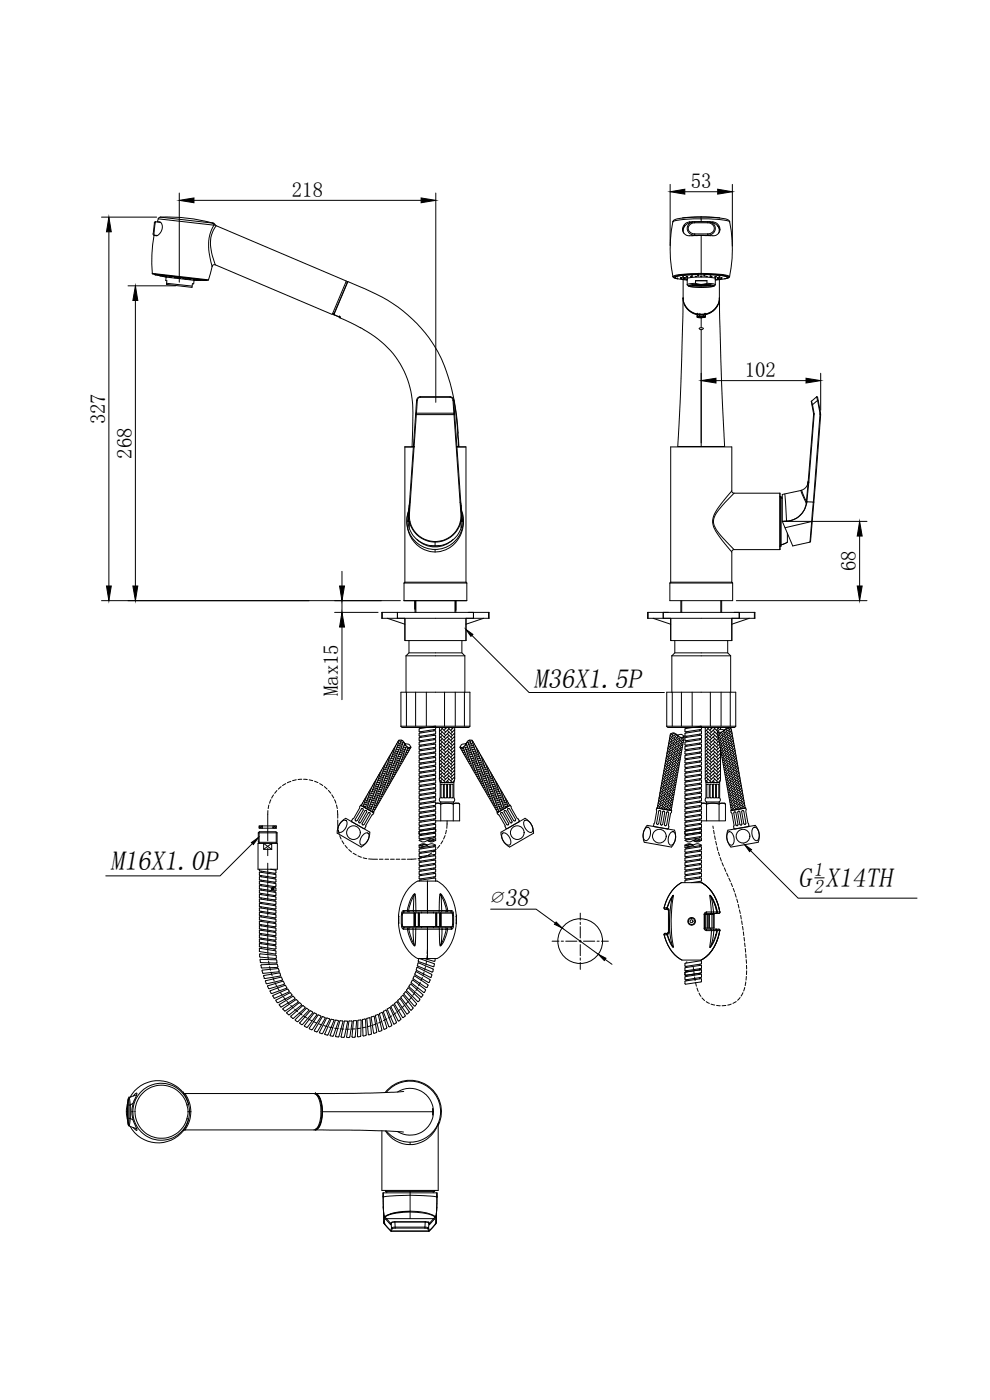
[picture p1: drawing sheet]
<svg xmlns="http://www.w3.org/2000/svg" width="297mm" height="420mm" viewBox="0 0 297 420" stroke-linecap="round" stroke-linejoin="round" font-family="sans-serif">
<defs><g id="words">
<g font-size="8.1">
<text x="160.2" y="206.3">M36X1.5P</text>
<text x="33.2" y="261">M16X1.0P</text>
<text x="239.5" y="266.2">G X14TH</text>
</g>
<text font-size="7.5" x="147.1" y="271.9">∅38</text>
<g font-size="6.3">
<text x="87.6" y="59">218</text>
<text x="207.3" y="56.4">53</text>
<text x="223.5" y="113.1">102</text>
<text x="31.6" y="127.4" transform="rotate(-90 31.6 127.4)">327</text>
<text x="39.5" y="137.7" transform="rotate(-90 39.5 137.7)">268</text>
<text x="256.8" y="171.5" transform="rotate(-90 256.8 171.5)">68</text>
<text x="101.5" y="209" transform="rotate(-90 101.5 209)">Max15</text>
</g>
<g font-size="5.7">
<text x="244.1" y="262.8">1</text>
<text x="244.2" y="267.9">2</text>
</g>
</g></defs>
<!-- layer: 0 -->
<g fill="none" stroke="#000" stroke-width=".3">
<path d="M53.8 57.9v26.8M130.8 57.9v62.8M201.1 55.3v18.4M205.5 57.5h9.8M219.7 55.3v18.6M30.5 65.2h16.5M32.7 69.6v106.3M45.9 70.2l.3 .4M46.3 66.9l-.3 3.3M46.7 66.5l-.4 .3M46.7 66.6l-.5 3.9 1.1 .2M46.7 66.6l1.5 .2"/>
<path d="M47.5 65.7l.6-.5a51.2 51.2 0 0 1 15.9 1.8M48.1 65.2l15.6 1.7M58.2 60.1h68.2M63.7 66.9l.5 .5a14.1 14.1 0 0 0-.9 11.2l.4 1.4-1.1 4-16.9-1.9M63.7 66.9l.8 .5M64.5 67.4l.3 .3M64.5 67.4l-.3 .2-16.7-1.9-.3 .8a1.67 1.67 0 0 1 1.5 1 1.67 1.67 0 0 1-.2 1.7 2 2 0 0 1-2.3 1.5 42.8 42.8 0 0 0-.5 11.4M64.6 79.5h-.6l-.4 .5M64.9 67.7l39 16.6-4.2 10.1-35.1-14.9a13.6 13.6 0 0 1-.9-9.8zM201.9 66.6a41.5 41.5 0 0 0 0 16.5M204.9 65.4l5.5-.2a22.1 22.1 0 0 1 8.2 .9l.3 .5M204.9 65.4l-2.1 .4-.6 .3-.3 .5"/>
<path d="M205 69.1l.2 .9M205.4 67.9h.1M205.4 67.8l-.6 1.2M206.9 66.6a2.07 2.07 0 0 0-2.1 2.1 2.07 2.07 0 0 0 2.1 2.1l5.8-.1M206.9 66.6v.3M207.8 66.6h-.9M207.8 66.6a1.99 1.99 0 0 0-1.6 2.3 1.99 1.99 0 0 0 2.2 1.7M208.4 66.5l-.6 .1M208.4 66.9a1.69 1.69 0 0 0-1.9 1.6 1.69 1.69 0 0 0 1.9 1.7M208.4 66.9h4M208.4 70.2h4M208.4 70.6h4"/>
<path d="M208.4 66.6v.3M208.4 70.2v.4M208.4 70.6l-.8 .2M208.5 66.6h3.8M208.8 70.7h3.2M210.4 65.1l5.5 .3M210.4 65.7a23.4 23.4 0 0 1 8.4 .8l.1 .1M210.4 65.7a27.4 27.4 0 0 0-8.5 .8v.1M210.4 65.7v.8M210.4 70.7v11.4M210.4 65.1l-5.5 .3M212.4 66.6h-4.6a2.94 2.94 0 0 0-2.8 2.5"/>
<path d="M212.4 66.6h.6M212.4 66.9a1.69 1.69 0 0 1 1.9 1.6 1.69 1.69 0 0 1-1.9 1.7M212.4 66.6v.3M212.4 70.2v.4M212.4 70.6l.8 .2M212.4 66.5l1.5 .1M212.7 70.7h1.2M213 66.6a2.57 2.57 0 0 1 2.6 3.4M213 66.6a1.99 1.99 0 0 1 1.6 2.3 1.99 1.99 0 0 1-2.2 1.7M213.9 66.9v-.3a2.07 2.07 0 0 1 2.1 2.1 2.07 2.07 0 0 1-2.1 2.1M215.3 67.8l.7 1.3M218.9 66.6h.1"/>
<path d="M218.9 66.6a41.5 41.5 0 0 1 0 16.5M38.4 85.8h14.3M40.6 90.2v85.7M45.7 82.1l.1 .1 16.5 1.9M46.3 82.4h.1M46.3 82.4l15.6 1.7M46.3 82.4l.4 .1M46.4 82.3l-.1 .1M46.7 82.5h.1M46.7 82.5l2.3 .4M47.9 82.7l.3 .1M48.5 82.8l.3 .1"/>
<path d="M49 82.9l.3 .1M49.1 83h.1M49.1 83l9.9 1.1M49.6 82.9l.3 .1M49.7 83l.4 .1M49.9 83.2l-.2 1 .4 .1-.2 1.1 7.7 .8 .1-1.1 .4 .1 .1-1.1M50 85l7.6 .9M50.9 83.2h.3M51.1 83.1l.4 .1zM52.3 83.3l.3 .1M52.9 83.3l.4 .1M53.9 83.5h.3"/>
<path d="M54.8 83.5l.4 .1M55.5 83.7h.3zM56.7 83.7l.3 .1M56.9 83.9h.4zM58.1 84h.3M58.2 83.9l.3 .1M58.8 84.1h.4M59 84.1h.1M59.1 84.1h.3M59.3 84l.4 .1M59.4 84.1h.1M59.4 84.1l2.1 .1"/>
<path d="M59.9 84.1h.3M61.5 84.2h.4M61.5 84.2h.1M61.8 84l.1 .1M61.9 84.1v.1M62.5 84l-.2 .1M99.8 94l.4 .2M100.1 94.3h.1M100.1 94.3l.1 .2M100.1 94.3l.1 .1M100.2 94.4l4.2-9.9a65.7 65.7 0 0 1 16.5 8.8 40.7 40.7 0 0 1 15.1 25.4 94.1 94.1 0 0 1 1.7 15.3h-.8M100.2 94.5l1.6 .7"/>
<path d="M100.2 94.5h.1M100.3 94.5h.1M100.3 94.5l1.5 .6M101.8 95.1h.1M101.8 95.1l.1 .1M101.9 95.2h.1M101.9 95.2l.2 .1M101.9 95.2l.1 .1M102 95.2h.1M102 95.3h.1M102 95.4l6.1 3M102 95.3v.1"/>
<path d="M102.1 95.3l-.1 .1M103.8 84.6l.4 .1M104.3 84.5l-4.2 9.8M108.1 98.3l.5 .3M108.1 98.4h.1M108.7 98.6a27.7 27.7 0 0 1 15.2 27.8l-.3 7.6M201.9 83.1l.3 .3 1.2 .3M201.9 83h.1M202.5 83.3l.9 .4 2.7 .3M202.6 83.2h-.1M202.7 83l-.1 .2M203.2 83.7h.1"/>
<path d="M204.2 83.5l.3 .1zM204.2 83.3l.3 .1M204.3 83.4h.1M204.3 83.6h.1M204.4 83.5h.1M204.4 83.3h.1M204.4 82.7l-1.9 .6M204.5 82.6l-1.9 .6M204.8 83.7l.3 .1zM204.9 83.2h.1M204.9 89.4v.1M205 83.1h.1"/>
<path d="M205 89.5l-.7 25.9-.9 18.6h14l-.9-18.6-.7-25.9M205 83.1l.1 .1h-.1M205 89.5a5.1 5.1 0 0 0 4.1 4.9l.1 .1M205 83.9v5.4a5.1 5.1 0 0 0 4.2 4.9v.9M205 83.1h-.2l.2 .1M205 83.5h.4M205.2 83.5h.1M205.3 83.3l.3 .1zM205.4 91.4a5.4 5.4 0 0 0 3.7 2.9v-.1M205.4 83.3h.1M205.5 83.4h.1M205.5 83.7h.1"/>
<path d="M205.5 83.7h-.2h.2M205.5 83.7h.1h-.1M205.6 82.6h-1.1h.8M205.6 82.5h-.3M205.9 82.9l.4 .1M206 83.2h.4zM206 83.9h.2M206.2 83.9h-.3l.3 .1M206.2 83.2h.1M206.2 83.1h.1M206.2 83.7h-.1a17.9 17.9 0 0 1 8.6-.1l-.1 .1M206.2 83.5v2l.4 .4"/>
<path d="M206.6 85.9a19 19 0 0 0 7.6 0M206.9 85.8a5.8 5.8 0 0 1 3.5-.4 5.8 5.8 0 0 1 3.5 .4 15 15 0 0 1-7 0zM207.2 83.1h.3zM207.5 82.8l.3 .1zM207.7 85.5l2.7 .3-2.9-.2 2.9 .2 2.9-.2-2.9 .2M208.6 83h.4zM208.7 84.3h3.4M208.7 85l-2 .2-.5 .2M208.7 85l1.5 .4M208.7 84.3h3.4v.7M208.7 84.3v.7M209.1 94.4l.1 .1"/>
<path d="M209.2 95.1l.3 .1M209.2 94.5v.6M209.3 94.3h.1M209.2 95.1h.1M209.2 94.4h.1M209.2 94.4l.1 .1M209.2 94.3h.1M209.3 94.3h.3M209.3 94.4h.1M209.3 94.2v.6l.3 .3M209.3 82.8h.3zM209.5 95.3l.9 .1"/>
<path d="M209.5 95v.2M209.5 95.2l.9 .1M209.5 82.4l1.7 .1M209.5 82.4l-3.9 .1M209.5 82.4l-3.9 .2M209.6 94.3h.1M209.7 94.3l.1 .7 .1-.6M209.7 94.3l.7 .1M209.8 94.3l.4 .2M209.8 94.3h.1M209.8 94.9h1.1M209.9 94.3l.3 .2"/>
<path d="M209.9 98.4h1a.53 .53 0 0 1-.5 .5 .53 .53 0 0 1-.5-.5zM210.2 94.5h.1M210.2 85.4l-2.9 .1-.7 .4M210.2 82.9h.4zM210.2 85.4h.4M210.4 82.1l6.5 .3 1.6 .3 .4 .4M210.4 82.1h-.9a22.3 22.3 0 0 0-7.5 .8l-.1 .1M210.4 95.3v3.1M210.4 98.9v35.1M210.4 85.8h.1M210.6 85.4l2.9 .1 .7 .4M210.6 85.4l.8-.2a4 4 0 0 1 3 .1l.2 .1"/>
<path d="M210.6 94.5h-.4M210.6 94.5h.1M210.9 94.3l-.3 .2M211 94.3l-.4 .2M211 94.3l-.6 .1M211.1 94.3h-.1M211.1 94.3l-.1 .7-.1-.6M211.2 82.8h.3zM211.3 95.2l-.9 .1M211.3 82.2a20.3 20.3 0 0 1 7.3 .8v.4l-1.1 .2M211.3 82.2a29.7 29.7 0 0 0-9 .8l-.1 .3 1 .4M211.3 82.2v.3"/>
<path d="M211.3 95.3h-.9M211.5 94.3h-.4M211.5 94.3h.1M211.5 94.2l-.1 .8h-1.8M211.5 94.4h.1M211.6 94.4l.1 .1M211.6 95.1h.1M211.6 95.1l-.3 .1M211.6 94.4h.1M211.7 94.4v.7l-.4 .2v-.3M211.7 94.2v.2M211.8 83h.4z"/>
<path d="M213 82.9l.3-.1zM213.1 85.5l-2.7 .3M213.3 83.1h.3zM214.4 83.2h.4zM214.6 83.1h.1M214.6 83.2h.1M214.6 83.5v2l-.4 .4M214.6 83.9h.2M214.6 83.9h.3l-.2 .1M214.9 82.9l-.4 .1M215.1 82.6h.2M215.1 82.5h.4"/>
<path d="M215.2 82.5l-3.9-.1 3.9 .2M215.3 83.4h.1M215.3 83.3h.1M215.3 83.7h.1M215.3 83.7h.2h-.2M215.3 83.7h-.1h.1M215.4 91.4a5.6 5.6 0 0 1-3.8 3M215.4 83.5h.4M215.5 83.3l-.3 .1M215.5 82.6h.8M215.5 82.6l.8 .1M215.6 83.5h.1"/>
<path d="M215.7 83.2l.3-.1zM215.8 83.1h.1M215.8 89.4v.1M215.8 83.2h.1M215.8 89.5a5.1 5.1 0 0 1-4.1 4.9M215.8 83.9v5.4a5.1 5.1 0 0 1-4.2 4.9v.9M216 83.7l-.3 .1M216.2 82.6l.2 .1M216.3 83.4l.3-.1zM216.3 82.6h.1M216.4 82.7h.2M216.4 83.3h.1"/>
<path d="M216.4 83.5h.1M216.4 83.6h.1M216.4 83.4h.1M216.4 82.7l1.9 .6M216.6 82.7l1.6 .5M216.6 83.5l-.3 .1M218.1 83l.1 .2M218.2 83.2h.1M218.3 83.3l-.8 .4-2.8 .3M218.9 83.1l-.3 .3-1.2 .3M126.1 119.1l-.7 .3-.4 .8M126.1 119.2a.94 .94 0 0 0-.9 1"/>
<path d="M126.1 119.2h8.9M126.1 119.1h8.9M126.1 119.1v.1M135 119.2l.2-.1 .5 .3 .4 .8M135 119.2a.94 .94 0 0 1 .9 1M136.1 119.8l.1 .3M214.8 114.2h27M245 119.1l.3 .1 .9 4.8M245 119.1l-1.5 1.3M245 119.1l.3 1.1M246.2 112v11.1M121.4 134.1h3"/>
<path d="M121.5 134.1v40.6M123.6 134h.8M124.7 124h.3M125 124l-.1 .4h-.2M125 124h11.2M125 120.2l-2.2 32.2v6M125 120.2h.2M125.2 120.2l-.2 3.8M135.9 120.2h.2M135.9 120.2l.3 3.8M136.1 120.2l2.4 34.9M136.1 120.1l.3 1.3"/>
<path d="M136.2 124v.4h.2M136.2 124h.2M136.4 121.4l.8 6.4 .4 6.2M136.9 134.1h2.9v40.6M243.4 120.6l.7 3.7M243.5 120.4l-.1 .2M243.5 120.4l.3 1.1M243.8 121.5l.5 2.7M243.8 121.5h-.2M244.1 124.3l-1.6 20.4M244.3 124.2l-1.6 20.5M244.3 124.2l-.2 .1"/>
<path d="M245.3 120.2l-1.5 1.3M245.3 120.2l.7 3.8M245.3 120.2h.2M246 124v.4M246 124h.2M246.2 124v.4M122.4 156.3v.1M122.5 156.5a8.2 8.2 0 0 0 5.6 7 8.2 8.2 0 0 0 8.7-2.4l.8-1 .8-1.7M122.5 156.4h.1M122.5 156.4v.1M122.5 156.5h.1M122.6 155.2l-.1 1.1"/>
<path d="M122.6 155.1v.1M122.6 155.2v.3M122.6 153.4a8.4 8.4 0 0 0 7.9 11.5 8.4 8.4 0 0 0 7.9-11.5M122.7 152.9a9 9 0 0 0 9.5 12.6 9.3 9.3 0 0 0 6.2-12.6M122.7 152.9h.1M122.8 151.8l-.3 4.6M122.9 151l-.1 .8M122.9 150.7h.2M123 156.5h-.2a7.9 7.9 0 0 0 7.8 6.2 7.9 7.9 0 0 0 7.7-6.2M138 150.7l.3 3.6-.2 2.2M138 150.7l-1.8-26.3h-11.3l-2 29.2a7.8 7.8 0 0 0 6.2 8.8 7.8 7.8 0 0 0 9-5.9M138.1 156.5h.2"/>
<path d="M138.2 151l.1 .7M138.2 150.7h-.2M138.3 156.5l.1 1.9M138.3 151.7l.3 4.6M138.3 151.7l.3 4.7M138.5 155.1l-.1 .3M138.5 155.5l-.2 1M138.5 155.5h.1M138.5 155.1v.4M138.6 155.4v.9M138.6 156.3v.1M138.6 155.5v.8"/>
<path d="M138.6 156.3h.1M138.6 156.4v.1M138.6 156.4h.1M138.6 156.5l-.2 1.9M219.5 147.3l.2 .5 .5 .2M219.6 147.3l-3.1 3.8a7.8 7.8 0 0 0-2.6 6.2 12.1 12.1 0 0 0 2.9 5.1l2.8 3.3v9M219.6 147.3v-13.2h-18.4v40.6M220.2 148a23.5 23.5 0 0 0-6 7.4 4.4 4.4 0 0 0 1.4 4.5l4.6 5M220.2 148h13.8v16.9h-13.8M234 149.1h.3v14.8h-.3M234.3 149.4l.4 .1M234.7 156.5l3.2 7.3 5.1-1.1 .5-6.2h.2"/>
<path d="M234.7 156.5a6.6 6.6 0 0 0 7.4-5.9l1.9 .1-.5 5.8-8 1.9M235.1 156.5h25M235.4 148.3l.6 8.1M236 156.4l-1.3 .1M236 156.4h.1M240.5 147.2l1.5 3.3M241.9 150.6v.4M241.9 151l-1.6-3.8-5.6 1.2v8.1M242 150.5l-.1 .1M242 150.6h.1M242 151a6.6 6.6 0 0 1-6 5.4M242.1 150.5v.1"/>
<path d="M242.3 145.4l-.9 1.3-1.2 .5M242.5 144.7l-.2 .7M242.5 144.7h.1M242.5 144.7l-.2 .8M242.5 144.7l-.5 5.8M242.5 144.7h.2M242.7 144.7l-.7 5.8M244.2 150.7h-.2l2-26.3h.2l-3 38.1M102.6 171.5v4.4M121.2 175h18.9M121.2 175v5.3M121.5 174.7h18.3"/>
<path d="M121.5 174.7l-.3 .3M129.3 163.7h2.4M130.5 162.5v1.3M130.5 164.9v.8M135.9 161.9a7.7 7.7 0 0 1-10.8 0M139.8 174.7l.3 .3M140.1 175v5.3h-19M201 175v5.3h18.8v-5.3M201 175h18.8M201.2 174.7l-.2 .3M201.2 174.7h18.4M219.6 174.7l.2 .3"/>
<path d="M220.2 164.9l-.5 .2-.2 .5M236.2 162.7l-1.9 .8M236.2 160v2.7M243.1 162.5l-.1 .2M257.9 160.9v15M30.5 180.3h89.6M100.4 183.8h13M102.6 180.3v3.5M102.6 188.2v21.8M114.7 183.8v1.8M116.2 185.6l5.3 1.7M119.2 185.6v-1.8v1.8h2.3v6.6h18.3"/>
<path d="M121.5 192.2v-6.6h-7v-1.8h32.3v1.8h-7v6.6M121.5 185.6h18.3M124.5 182.9v-2.6v3.5M124.8 180.3v3.5M136.5 180.3v3.5M136.8 183.1v-2.8v3.5M140.5 183.8h1.6v1.8h-2.3v6.6M142.1 183.8v1.8M145.1 185.6l-5.3 1.7M146.6 183.8v1.8M194.5 183.8v1.8M195.9 185.6l5.3 1.7"/>
<path d="M199 183.8v1.8M200.6 183.8h-1.6v1.8h2.2v6.6h18.4M201.2 192.2v-6.6h-6.9v-1.8h32.2v1.8h-6.9v6.6M201.2 185.6h18.4M204.3 180.3v3.5M204.5 180.3v3.5M216.3 180.3v3.5M216.5 180.3v3.5M220.2 183.8h1.6v1.8h-2.2v6.6M220.9 180.3h39.2M221.8 183.8v1.8M224.8 185.6l-5.2 1.7"/>
<path d="M226.3 183.8v1.8M119.6 274.9v2.3M119.6 274.9h.1M119.6 277.2h.1M119.6 275l.1 .1M119.7 277l-.1 .1M120.5 274v4.1M120.6 278.1l.5 .8M120.6 274h.2M120.8 274v4.1M120.8 278.1l.6 .3M120.8 278.1h5.7"/>
<path d="M120.8 278.1h-.2M121.1 273.3l.3 .4-.6 .3M121.1 273.3l-.4 .2-.1 .5M121.1 278.9h1.6M121.1 273.3h1.5M121.4 278.4l-.3 .5M121.4 273.7h6.9M121.4 278.4h6.9M122.5 278.4l-.1 .1a9 9 0 0 0 2 5.4l.2-.5 .1-4.5M122.6 273.3l.3 .4M122.6 273.3h1.4v.4M122.6 273.3l.8-2.9 1-2-.4 4.9"/>
<path d="M123 278.4l-.3 .2v.3M123.9 278.4v.5h-1.2M124 273.3h.8M124.3 278.1v-4.1v4.1M124.3 278.1h8M124.4 274v4.1M124.7 274v4.1M124.7 278.9h-.8l.5 4.9-1.3-3-.4-1.9M124.7 278.9h3.6M124.8 273.3l-.1-3.7-.3-1.4a8 8 0 0 0-2.1 5.4l.2 .1M124.8 273.3l.1 .4M124.8 273.3h3.5"/>
<path d="M124.9 278.4l-.2 .5M125.4 264.4h2.9v9.6M125.5 274v4.1M125.6 274v4.1M125.8 274v4.1M126.5 273.7v.3M126.5 278.1v.3M128.3 278.1v9.6h-2.9M130.7 274v4.1M131 274v4.1M131.9 274v4.1M132.2 274v4.1"/>
<path d="M132.3 274v4.1v-4.1M132.3 274h-11.5M174.1 274v2.1M174.1 276.8v.7M174.1 278.1v3.4M199.9 272.4l.2 .1M200.1 272.5a8.7 8.7 0 0 1 1.9-3.8 51.6 51.6 0 0 0 0 15.6 8.5 8.5 0 0 1-1.9-3.8M200.1 272.5l.2 .4M200.1 272.5l.1 .1M200.2 272.9l.3 .3M200.2 272.5l.2 .4M200.2 272.6h.1"/>
<path d="M200.2 272.6l.4 .2a29.9 29.9 0 0 1 0 7.4l-.5 .3M200.4 272.9h.1M200.5 271.7l1.5-3a28.6 28.6 0 0 0 0 15.5l-1.2-2.2M200.5 279.7l-.3 .4M200.7 273.1l-.1 .1v6.6h.2M204.6 264.8a11.1 11.1 0 0 0-5.3 7.7h.6l.3 .4h-.7l-.2-.5M204.6 264.9l5.8-.1a11.6 11.6 0 0 1 5.6 8.9M211.3 274.4l.2 .1M211.3 278.6l.2 .5 .5 .2M211.3 274.4v4.2M211.4 278.5l.4 .4M211.5 278.5v-4v4"/>
<path d="M211.5 278.5l-.2 .1M211.5 274.5h2.8v4h-2.8M211.5 274.5v4M211.8 274.1l-.4 .3M211.8 278.9h3.9l.3 .4h-4M211.8 278.9l.2 .4M212 273.7h2.1l-.1 .4M212 273.7l-.2 .4M212 273.7l-.5 .2-.2 .5M212.2 274.5v4M212.4 274.5v4M212.7 274.5v4"/>
<path d="M212.8 274.5v4M213 268.7l1 1.6 .8 2.3a1.26 1.26 0 0 1-.1 1.5M213.2 278.5l.3 .8-.5 5.1a8.8 8.8 0 0 0 2.2-5.4l-.3-.1M213.6 274.5v4M214 274.5v4M214.1 278.9l.1 .2a13.4 13.4 0 0 1-1.1 5.1l1.6-3.4M214.7 278.9l.4 .2-.1 .4M215 273l-.7-2.1-1.2-2.1 .5 1.6 .5 3.3h1.9v.2l-.3 .2h-3.9M215 274.1h.1a4.9 4.9 0 0 0-.8-3.5l-.6-1.2-.7-.7 .4 5-.2 .8M216 279.3a11.9 11.9 0 0 1-5.6 8.8h-5.8M165.6 282.5h2.1M168.4 282.5h.7"/>
<path d="M169.7 282.5h3.4M173.8 282.5h.6M174.1 282.2v.6M174.1 283.5v3.3M174.1 287.5v.7M174.1 288.9v2M175.1 282.5h3.4M179.1 282.5h.7M180.5 282.5h2M199.6 280.1l-.3 .4M199.6 280.1h.6l-.3 .5h-.6a11.1 11.1 0 0 0 5.3 7.5M200.1 280.5h-.2"/>
<path d="M200.3 280.1l-.2 .4M200.3 280l-.1 .4M214.7 280.8h.1M37.9 333.6h.4M37.9 333.6l.5 2.8M38.3 335.6v-3.9v4.9l.4 1.3M38.3 335.6h.1M38.3 331.7h.1M38.3 335.6l.2 2 .2-2M38.3 331.7l.2-2 .2 2M38.3 330.8l-.4 2.8M38.7 329.5l-.3 .5-.1 1.7"/>
<path d="M38.7 329.5h.1M38.7 337.9l2.3 .8M38.7 337.9h.1M38.7 329.5l.4 2.2M38.7 331.7v3.9M38.7 335.6h.4M38.7 331.7h.4M39 338a9.7 9.7 0 0 0 16.1 1.3M39.1 335.6l.8 .5M39.1 335.6l-.4 2.3M39.1 331.7v3.9M39.6 333.6h.3"/>
<path d="M39.9 331.1l-.8 .5M40 328.9l.7-.7 .4-.1-.8 2.1M40.3 330.1a8.8 8.8 0 0 0 0 7M40.3 337.2l.7 2-1-.8M40.5 333.5a7.9 7.9 0 0 0 6.8 8 7.9 7.9 0 0 0 8.8-5.8l.5 .1a8.5 8.5 0 0 1-9.4 6.3 8.5 8.5 0 0 1-7.3-8.5M41 328.6l-2.3 .9M55 339.2v.1M55 328h.1M55.1 339.3h.1M55.1 328h.1M55.1 328l.4 .2M55.1 328a9.6 9.6 0 0 0-16.1 1.3"/>
<path d="M55.1 328l.9 1.7 .6 1.7M55.5 339.1l-.4 .2M55.5 339.1h.1M55.5 328.2h38.9a4.8 4.8 0 0 1 1.9 4 8.1 8.1 0 0 1-1.7 6.8l-39.1 .1M55.5 328.2l1.3 2.6 .5 2.8M56.1 331.6a7.9 7.9 0 0 0-8.7-5.9 7.9 7.9 0 0 0-6.9 7.9M56.4 333.6h.9M56.4 333.6l-.3 2.1M56.6 331.4a8.5 8.5 0 0 0-9.3-6.2 8.5 8.5 0 0 0-7.4 8.4M56.6 331.4l-.5 .2 .3 2M56.6 331.4a9.8 9.8 0 0 1-1.5 7.9M57.3 333.6l-.5 2.9-1.3 2.6"/>
<path d="M94.4 339.1h.2M94.5 328.3h.2a4.2 4.2 0 0 1 1.9 3.8 9.1 9.1 0 0 1-1.4 6.7l-.7 .3M94.6 339.1h.1M94.6 339.1l13.4 .1 13.1 .5M94.6 328.2h.1M94.6 328.2a3.1 3.1 0 0 1 1.9 3.1l.3 2.3M94.6 328.2h-.2M94.9 328.5a6 6 0 0 1 1.7 5.1 5.9 5.9 0 0 1-1.7 5.2M96.8 333.6a7.8 7.8 0 0 1-1.5 5.2l-.7 .3M96.8 333.6h33M115.6 327.8a9.4 9.4 0 0 1 12.4-2.2 9.4 9.4 0 0 1 3.5 12.1M115.9 327.8a9.2 9.2 0 0 1 13.4-.9 9.2 9.2 0 0 1 0 13.4 9.2 9.2 0 0 1-13.4-.9"/>
<path d="M119.3 327.7a7 7 0 0 1 10.7 5.9M121.1 327.5l-10.2 .6-16.3 .1M129.8 332.7v1.9zM129.9 333.6h.1M130 333.6a7 7 0 0 1-10.7 6M131.5 337.3a8.8 8.8 0 0 1-7.3 6.1 8.8 8.8 0 0 1-8.6-4M131.5 337.3v20h-16.9v-17.9M131.5 337.1v.2M115 358l.1 8.9M115 359.3h.1M115 358v1.3M115 358h16.1"/>
<path d="M115 358.1v1.2M115.6 357.3v.3h14.8v-.3M116 357.5l.1 .5M123 342.8v.7M123 357.6v8.1M130 357.5l-.1 .5M131.1 359.3l-.1 7.6M131.1 358l-.1 5.8-.3 1.4a16.9 16.9 0 0 0-11.6-1.4l-2.9 .8-.8 .6a21.4 21.4 0 0 1 14.3-.4l.9 .4-.5 .5M131.1 358v1.3a49.3 49.3 0 0 0-15.2-.3l-.9 .3v3.1M131.1 359.3h.1M115 362.4l.3 2.9M115 362.4h.1"/>
<path d="M115 362.3l.3 3M115.1 366.9l.2 .4M115.1 366.9h.1M115.3 367.3l.1 .1M115.3 365.4h.1M115.3 365.3v2l-.2-.4M115.3 365.4l.1-.2 .6 .5M115.3 365.4l1.9 2.2M115.4 367.4h.1M115.4 367.4l2 2.1M115.4 365.2l-.1 .1M115.4 367.4l1.8 1.9"/>
<path d="M115.4 365.2h.1M116 365.7l-.2 .2M116 365.7h14.1M116 365.7l1.3 1.6M117.2 369.3v.1M117.2 369.3l.2 .2M117.4 369.5h11.3M117.4 367l.1 1.6M117.4 367l-.2 .6M117.4 367h.1M117.5 368.6l.2 .1M117.5 368.6l-.3 .7"/>
<path d="M117.7 368.7l-.3 .8h11.2M118.5 366.7l-1.1 .3M118.5 366.7l.1 1.9M118.5 366.7h9.1M118.6 368.6l-.9 .1M118.6 368.6h8.9M127.5 368.3h-8.9l-1.1 .3M127.5 368.6l.9 .1M127.5 368.3l1.1 .3M127.5 368.3v.3M127.6 366.7l1 .3M127.6 366.7h-9.1l-1.1 .3"/>
<path d="M127.6 366.7l1.1 .3M127.6 366.7h.1M127.6 366.7l-.1 1.6M128.4 368.7l.2 .8M128.6 368.6l-.2 .1M128.6 368.6l.2 .7M128.6 367h.1M128.6 367l.2 .6M128.6 369.5h.1M128.7 367l.1 .6M128.7 367l-.1 1.6M128.8 369.3v.1"/>
<path d="M128.8 369.3l-.2 .2M128.8 369.3h.1M130.1 365.7l.1 .2M130.1 365.7l-1.3 1.6M130.6 365.2l.1 .1M130.6 367.4h.1M130.6 367.4l-1.7 1.9M130.6 365.2h.1M130.6 365.2l.1 .2M130.7 367.2l-.1 .2M130.7 367.4h.1M130.7 367.4l-2 2.1"/>
<path d="M130.7 365.4h.1M130.7 365.4l-1.9 2.2M130.7 367.3l-.1 .1M131 366.9h.1M131 366.9l-.3 .5M131 366.9l-.3 .4M131 362.3l-.3 5"/>
<circle cx="207.5" cy="276.5" r=".44"/>
<circle cx="207.5" cy="276.5" r=".96"/>
<circle cx="207.5" cy="276.5" r="1.15"/>
</g>
<!-- layer: 1 -->
<g fill="none" stroke="#000" stroke-width=".3">
<path d="M121.8 196.8l.9-.9h15.9l.9 .9zM202.5 195.9h15.8l.9 .9h-17.6zM120.3 207.7h20.7v10.2h-20.7zM120.3 217.9l.4 .4M120.7 218.3h19.9M121.9 207.7v10.2M124.7 207.7v10.2M127.9 207.7v10.2M131.9 218.3v15.4M133.4 207.7v10.2M136.4 218.3v15.3l-.3 1.2M136.6 207.7v10.2"/>
<path d="M139.3 207.7v10.2M141 217.9l-.4 .4M200.1 207.7h20.7v10.2h-20.7zM200.1 217.9l.3 .4M200.4 218.3h20M201.7 207.7v10.2M204.5 207.7v10.2M207.7 207.7v10.2M211.6 218.3v15.3l.3 1.2M211.8 218.3l-.2 .2M213.1 207.7v10.2M216.2 218.3v.6"/>
<path d="M216.4 207.7v10.2M219.1 207.7v10.2M220.7 217.9l-.3 .4M131.8 233.6l.3 1.2M132.1 239.5l-.3 .6 .4 .6M132.1 239.5v-4.7h4.1v4.7M132.3 235.3h.7v4.2h-.7zM133.3 235.3h.7v4.2h-.7zM134.3 235.3h.6v4.2h-.6zM135.2 235.3h.7v4.2h-.7zM136.2 239.5l.2 .6-.4 .6M209.9 232.4v.3"/>
<path d="M209.9 233.7v.4M209.9 235v.4M209.9 236.4v.3M209.9 237.8v.3M209.9 239.1v.4M212.1 235.3h.7v4.2h-.7zM213 235.3h.8v4.2h-.8zM214 235.3h.7v4.2h-.7zM215 235.3h.7v4.2h-.7zM215.9 239.5l.2 .6-.4 .6M215.9 239.5v-4.7h-4.1v4.7l-.2 .6 .4 .6M216 234.3l.1 .1"/>
<path d="M216 224.2l.1 .1M216.2 224.8v8.8l-.3 1.2M77.4 253.1h5.8v7.8h-5.8zM77.5 250l.3-.4h5l.3 .4v2.8h-5.6zM77.8 247.9h5.1v.7h-5.1zM77.8 249.7v3.4M77.8 248.5v.1M77.8 247.9l.7 .7M78 248.6l.7-.7v.7M78.1 247.9l-.3 .3M78.4 247.9l.3 .3M78.7 248.5v.1"/>
<path d="M79.1 254.9l2.4-1.8v1.8M79.1 253.1l2.4 1.8h-2.4zM81.9 247.9v.7M81.9 248.3l.3 .3M82.1 247.9l.7 .7M82.5 247.9l-.6 .6M82.7 247.9l.2 .1M82.9 249.7v3.4M82.9 248.1l-.5 .5M130.7 241.1l.8-.1 .7 .4M130.7 241.1h6.9M132.2 241.4l1.9-.4 1.9 .4"/>
<path d="M132.2 241.4v5M136 241.4a1.46 1.46 0 0 1 1.9 0M136 241.4v5M137.5 241l.4 .4M137.9 241.4v5h-7.2M209.9 240.4v.4M209.9 241.7v.4M209.9 243.1v.3M209.9 244.4v.4M209.9 245.8v.3M210.5 241.1l.8-.1 .7 .4M210.5 241.1h6.8"/>
<path d="M212 241.4l1.9-.4 1.9 .4M212 241.4v5M217.3 241l.4 .4M217.7 241.4v5h-7.2M217.7 241.4a1.46 1.46 0 0 0-1.9 0v5"/>
</g>
<g fill="none" stroke="#000" stroke-width=".3">
<path d="M121.8 196.8v10.9M122.7 192.2v3.7M138.6 192.2v3.7M139.5 196.8v10.9M201.6 196.8v10.9M202.5 192.2v3.7M218.3 192.2v3.7M219.2 196.8v10.9M217.3 219.1a1.42 1.42 0 0 0-2 .4l1 .3 1.7-1.2 .6-.1 .8 .3 4.2 23.7-4.2 .8-4.1-23.8M121.5 223.2a1.42 1.42 0 0 1 1.8 1.1l-1.1-.1-1.4-1.9-1.2-.1-11.2 19.5 3.6 2.2 11.3-19.6M139.8 223.2a1.42 1.42 0 0 0-1.8 1.1l1.1-.1 1.4-1.9 1.2-.1 11.2 19.5-3.6 2.2-11.3-19.6M203.2 220.7a1.44 1.44 0 0 1 2.1 .3l-1.1 .3-2-1.3-1 .3-4 22.2 4.2 .8 3.9-22.3"/>
<path d="M102.2 246.9a1.19 1.19 0 0 1 1.8-.4 2.94 2.94 0 0 1-1.9 3.3 .87 .87 0 0 1-.7-1.2zM105.5 246.3l.1 .4M105.5 246.3l.6-.7 2.1-3.9 4 2.2-2.4 3.8-.3 .9M105.6 246.6l3.5 2.1M107.1 246.3l-.3 .1M108.4 242.8l-1.8 3.1 .1 .4M108.7 247.1l.2 .5M108.8 242.7l-.4 .1M108.8 250.7a1.19 1.19 0 0 1 1.8-.4 2.94 2.94 0 0 1-1.9 3.3 .87 .87 0 0 1-.7-1.2zM108.8 242.7l.2 .4-1.8 3.2M109.5 243.4l.4-.1 .1 .4-1.8 3.2h-.4l-.2-.4 1.9-3.1M109.5 248.5l-.4 .1"/>
<path d="M110.5 244l-1.8 3.2M110.9 243.9l.1 .4M110.9 249.7a5 5 0 0 1-2.5 4.5l-7.2-4.2a4.9 4.9 0 0 1 2.5-4.4l7.3 4.1M110.9 243.9h-.4M111.1 244.3l-1.9 3.1-.4 .1M150.2 244.3l1.8 3.1 .4 .1M150.3 243.9l-.1 .4M150.4 243.9h.4M150.8 244l1.8 3.2M150.9 250a2.49 2.49 0 0 1 2 3.6 2.49 2.49 0 0 1-2-3.6zM151.8 243.4l-.5-.1-.1 .4M151.8 243.4l1.8 3.1v.4l-.5-.1-1.8-3.1"/>
<path d="M152.6 247.1l-.2 .5M154.7 245.9l-1.8-3.1-.5-.1-.1 .4 1.8 3.2h.5l.1-.4M155.7 246.6l-3.5 2-.4-.1M155.8 246.3l-.6-.7-2.1-3.9-4 2.2 2.4 3.8 .3 .9M155.8 246.3l-.1 .4M157.5 246.2a2.49 2.49 0 0 1 2 3.6 2.49 2.49 0 0 1-2-3.6zM160.1 250l-7.2 4.2a4.8 4.8 0 0 1-2.5-4.5l7.1-4.1a4.9 4.9 0 0 1 2.6 4.4M193.7 248.5a.71 .71 0 0 1 .7-.3 .71 .71 0 0 1 .6 .5 2.63 2.63 0 0 1-1.3 3.6 2.63 2.63 0 0 1 0-3.8zM196.1 247.8l.2 .3 4 .7M196.1 247.8l.9-4.4v-.9l4.5 .8-.9 4.4v.9M197 247l.2 .4 .4-.2M197.6 243.4l.4-.1 .2 .3"/>
<path d="M197.6 243.5l-.6 3.6M198.2 247.3l.2 .3 .4-.2M198.3 243.6l-.7 3.6M198.8 243.7l-.6 3.6M199.1 243.4l-.3 .3M199.1 243.5h.1M199.2 243.4l.2 .4-.6 3.6M199.6 247.8h.1M200 247.6l-.4 .2M200 243.9l-.7 3.6 .3 .3M200.3 243.6l-.3 .3M200.3 243.7h.1"/>
<path d="M200.4 243.6l.2 .4M200.6 248.5l-.3 .3M200.6 244l-.6 3.6M201.3 249.9a.71 .71 0 0 1 .7-.3 .71 .71 0 0 1 .5 .5 2.63 2.63 0 0 1-1.3 3.5 2.63 2.63 0 0 1 .1-3.7zM202.4 249.1a5 5 0 0 1-.9 5.1l-8.2-1.4a4.9 4.9 0 0 1 .9-5.1l8.2 1.4M218.4 249.1a4.9 4.9 0 0 0 .9 5.1M218.4 249.1l8.2-1.4a4.9 4.9 0 0 1 .9 5.1l-8.2 1.4M218.5 249.8a.87 .87 0 0 1 1.3 .5l.4 1.1a1.96 1.96 0 0 1-.7 2.2 2.59 2.59 0 0 1-1-3.8zM220.2 244l.6 3.6M220.2 248.5l.3 .3M220.4 243.6l-.2 .4M220.4 243.7h.1"/>
<path d="M220.5 243.6l.3 .3M220.8 243.9l.6 3.6-.2 .3M220.8 247.6l.3 .2M221.1 247.8h.1M221.6 243.4l-.2 .4 .6 3.6 .4 .2 .2-.3M221.6 243.5h.1M221.7 243.4l.3 .3M222 243.7l.6 3.6M222.5 243.6l.7 3.6M222.5 243.6l.3-.3 .4 .1 .6 3.7M223.2 247.2l.3 .2M223.8 247l-.3 .4"/>
<path d="M224.5 248.1l.2-.3-.9-4.4v-.9l-4.5 .8 .9 4.4v.9M224.5 248.1l-4 .7M226 248.4a.87 .87 0 0 1 1.3 .5l.5 1.2a1.96 1.96 0 0 1-.7 2.2 2.59 2.59 0 0 1-1.1-3.9z"/>
<circle cx="106.1" cy="249.9" r="2.05"/>
<circle cx="155.2" cy="249.9" r="2.05"/>
<circle cx="197.8" cy="250.9" r="2.05"/>
<circle cx="222.9" cy="250.9" r="2.05"/>
</g>
<!-- layer: 11 -->
<g fill="none" stroke="#000" stroke-width=".3">
<path d="M125.8 218.7l4.7-.8 .2 .3-.2 .7-4.5 .7-.2-.1zM126.3 219.6v.3M130.2 219v.3M130.5 219.3l.2 .2-.2 .8-4.5 .7-.2-.2 .1-.8 4.6-.7M205.6 218.7l4.6-.8 .3 .3-.2 .7-4.6 .7-.2-.1zM206.1 219.6v.3M209.9 219v.3M210.2 219.3l.3 .2-.2 .8-4.6 .7-.2-.2 .2-.8 4.6-.7M125.9 222.6l-.1 .9M125.9 229.3l-.1 .9M125.9 233.4l-.1 .8 .2 .2 4.5-.8 .2-.1M125.9 232l-.1 .2"/>
<path d="M125.9 228l-.1 .8M125.9 222.7l4.6-.8 .2 .2-.2 .8-4.5 .8-.2-.2M125.9 229.4l4.6-.7 .2 .2-.2 .7-4.5 .7-.2-.1M126.3 220.9v.4M126.3 222.3v.3M126.3 223.6v.4M126.3 224.9v.4M126.3 226.3v.3M126.3 227.6v.4M126.3 229v.3M126.3 230.3v.3M126.3 231.6v.4"/>
<path d="M126.3 233v.3M126.3 234.3v.4M126.3 235.6v.4M126.3 237v.3M126.3 238.3v.4M126.3 239.7v.3M130.2 220.3v.4M130.2 221.7v.3M130.2 223v.4M130.2 224.3v.4M130.2 225.7v.3M130.2 227v.4"/>
<path d="M130.2 228.4v.3M130.2 229.7v.4M130.2 231v.4M130.2 232.4v.3M130.2 233.7v.4M130.2 235v.4M130.2 236.4v.3M130.2 237.8v.3M130.2 239.1v.4M130.5 220.6l.2 .2-.2 .8-4.5 .7-.2-.2 .1-.8M130.5 234l.2 .1v.7M130.5 238l.2 .2-.2 .8-4.5 .7-.2-.2 .1-.8"/>
<path d="M130.5 236.7l.2 .2-.2 .8-4.7 .6 .1-.9 4.6-.7M130.5 232.6l.2 .1v.8M130.5 227.3l.2 .1v.7M130.5 225.9l.2 .2v.7M130.5 234l-4.6 .7-.1 .8M130.5 226l-4.6 .7-.1 .2M130.5 220.7l-4.6 .6M130.5 238.1l-4.6 .6M130.5 232.7l-4.6 .7M130.5 227.3l-4.6 .7M130.5 236.3l.2-.7-.2-.3-4.7 .8v.8l.2 .1 4.5-.6M130.7 223.5l-.2 .8-4.5 .7-.2-.1v-.7"/>
<path d="M130.7 224.8l-.2 .8-4.5 .7-.2-.1v-.7M130.7 231.5l-.2 .8-4.5 .7-.2-.1v-.7M130.7 230.2l-.2 .8-4.5 .7M130.7 223.5l-.1-.2-4.7 .7-.1 .1M130.7 224.8l-.1-.2-4.7 .7-.1 .2M130.7 234.8l-.2 .2-4.5 .7-.2-.2M130.7 231.5l-.2-.2-4.6 .7M130.7 230.2l-.1-.2-4.7 .7-.1 .8 .2 .2M130.7 228.1l-.2 .2-4.5 .7-.2-.2M130.7 226.8l-.2 .2-4.5 .7-.2-.1v-.7M205.7 222.6l-.2 .9M205.7 229.3l-.2 .9"/>
<path d="M205.7 233.4l-.2 .8 .2 .2 4.6-.8 .2-.1M205.7 232l-.2 .2M205.7 228l-.2 .8M205.7 222.7l4.5-.8 .3 .2-.2 .8-4.6 .8-.2-.2M205.7 229.4l4.5-.7 .3 .2-.2 .7-4.6 .7-.2-.1M206.1 220.9v.4M206.1 222.3v.3M206.1 223.6v.4M206.1 224.9v.4M206.1 226.3v.3M206.1 227.6v.4M206.1 229v.3"/>
<path d="M206.1 230.3v.3M206.1 231.6v.4M206.1 233v.3M206.1 234.3v.4M206.1 235.6v.4M206.1 237v.3M206.1 238.3v.4M206.1 239.7v.3M209.9 220.3v.4M209.9 221.7v.3M209.9 223v.4M209.9 224.3v.4"/>
<path d="M209.9 225.7v.3M209.9 227v.4M209.9 228.4v.3M209.9 229.7v.4M209.9 231v.4M210.2 220.6l.3 .2-.2 .8-4.6 .7-.2-.2 .2-.8M210.2 234l.2 .1 .1 .7M210.2 238l.3 .2-.2 .8-4.6 .7-.2-.2 .2-.8M210.2 236.7l.3 .2-.2 .8-4.8 .6 .2-.9 4.6-.7M210.2 232.6l.2 .1 .1 .8M210.2 227.3l.2 .1 .1 .7M210.2 225.9l.2 .2 .1 .7"/>
<path d="M210.3 234l-4.6 .7-.2 .8M210.3 226l-4.6 .7-.2 .2M210.3 220.7l-4.6 .6M210.3 238.1l-4.6 .6M210.3 232.7l-4.6 .7M210.3 227.3l-4.6 .7M210.3 236.3l.2-.7-.3-.3-4.6 .8-.1 .8 .2 .1 4.6-.6M210.5 223.5l-.2-.2-4.6 .7-.2 .1M210.5 224.8l-.2-.2-4.6 .7-.2 .2M210.5 234.8l-.2 .2-4.6 .7-.2-.2M210.5 231.5l-.3-.2-4.5 .7M210.5 230.2l-.2-.2-4.6 .7-.2 .8 .2 .2"/>
<path d="M210.5 228.1l-.2 .2-4.6 .7-.2-.2M210.5 226.8l-.2 .2-4.6 .7-.2-.1v-.7M210.5 223.5l-.2 .8-4.6 .7-.2-.1v-.7M210.5 224.8l-.2 .8-4.6 .7-.2-.1v-.7M210.5 231.5l-.2 .8-4.6 .7-.2-.1v-.7M210.5 230.2l-.2 .8-4.6 .7M125.8 253.6v.7l.2 .1 4.7-.8M125.8 253.6l1.2 .5 2.5-.9 1.2 .4M125.8 253.6l1.2-.4 1.3 .4M125.8 241.5l4.7-.8 .2 .2-.2 .8-4.5 .7-.2-.2zM125.9 240l-.1 .9 .2 .2 4.5-.8 .2-.7-.2-.2-4.6 .7M125.9 246.7l-.1 .9"/>
<path d="M125.9 245.4l-.1 .8M125.9 248.1l-.1 .8 .2 .2M125.9 257.4l-.1 .3 .1 .8 4.6-.7M125.9 258.8l-.1 .8 .2 .2M125.9 250.8l-.1 .1M125.9 258.8l4.6-.7 .2 .2-.2 .8-4.5 .7M126.3 241v.4M126.3 242.3v.4M126.3 243.7v.3M126.3 245v.4M126.3 246.4v.3M126.3 247.7v.3"/>
<path d="M126.3 249v.4M126.3 250.4v.3M126.3 251.7v.4M126.3 254.4v.3M126.3 255.7v.4M126.3 257.1v.3M126.3 258.4v.4M126.3 259.7v.4M128.2 253.6l-1.3-.1-.8 .3M128.2 253.6h-1.1l-.7 .3M130 251.9l-.6 .4-1.2-.1M130.2 240.4v.4"/>
<path d="M130.2 241.7v.4M130.2 243.1v.3M130.2 244.4v.4M130.2 245.8v.3M130.2 247.1v.4M130.2 248.5v.3M130.2 249.8v.4M130.2 251.1v.4M130.2 253.8v.3M130.2 255.2v.3M130.2 256.5v.4M130.2 257.8v.4"/>
<path d="M130.2 259.2v.3M130.3 252l-.8 .4-1.2-.1 .9 .4h.6l.9-.5M130.5 246.1l.2 .2-.2 .7M130.5 244.7l.2 .1v.7M130.5 243.3l.2 .3-.2 .8-4.5 .7-.2-.1v-.7M130.5 256.8l.2 .2-.2 .7M130.5 251.4l.2 .1v.7M130.5 255.4l.2 .2-.2 .8-4.5 .7-.2-.2 .1-.8M130.5 254.1l.2 .2-.2 .8M130.5 243.4l-4.6 .7-.1 .2M130.5 251.4l-4.7 .8 .9 .5h.6l2.2-.9 1.2 .4M130.5 254.1l-4.6 .7-.1 .8 .2 .2 4.5-.7"/>
<path d="M130.5 246.1l-4.6 .7M130.5 244.7l-4.6 .7M130.5 256.8l-4.6 .7M130.5 255.5l-4.6 .6M130.5 247.1l-4.5 .6-.2-.1M130.7 248.9l-.2 .8-4.5 .7-.2-.1v-.7M130.7 247.6l-.2 .8-4.5 .7M130.7 242.2l-.2 .8-4.5 .7-.2-.1v-.7M130.7 250.3v.6M130.7 248.9l-.1-.2-4.7 .7-.1 .2M130.7 245.5l-.2 .2-4.5 .7-.2-.2M130.7 247.6l-.2-.2-4.6 .7"/>
<path d="M130.7 242.2l-.1-.2-4.7 .7-.1 .2M130.7 250.9l-.2 .1-4.5 .8-.2-.1v-.7M130.7 250.3l-.2-.2-4.6 .7M205.5 253.6l1.3 .5 2.4-.9 1.3 .4-4.8 .8-.2-.1zM205.5 253.6l1.3-.4 1.2 .4h-1.2l-.7 .3M205.6 241.5l4.6-.8 .3 .2-.2 .8-4.6 .7-.2-.2zM205.7 240l-.2 .9 .2 .2 4.6-.8 .2-.7-.3-.2-4.5 .7M205.7 246.7l-.2 .9M205.7 245.4l-.2 .8M205.7 248.1l-.2 .8 .2 .2M205.7 257.4l-.2 .3 .2 .8 4.6-.7M205.7 258.8l-.2 .8 .2 .2"/>
<path d="M205.7 250.8l-.2 .1M205.7 258.8l4.5-.7 .3 .2-.2 .8-4.6 .7M206.1 241v.4M206.1 242.3v.4M206.1 243.7v.3M206.1 245v.4M206.1 246.4v.3M206.1 247.7v.3M206.1 249v.4M206.1 250.4v.3M206.1 251.7v.4M206.1 254.4v.3"/>
<path d="M206.1 255.7v.4M206.1 257.1v.3M206.1 258.4v.4M206.1 259.7v.4M207.9 253.6l-1.3-.1-.7 .3M209.8 251.9l-.7 .4-1.1-.1M209.9 247.1v.4M209.9 248.5v.3M209.9 249.8v.4M209.9 251.1v.4M209.9 253.8v.3M209.9 255.2v.3"/>
<path d="M209.9 256.5v.4M209.9 257.8v.4M209.9 259.2v.3M210.1 252l-.8 .4-1.3-.1 .9 .4h.6l1-.5M210.2 246.1l.3 .2-.2 .7M210.2 244.7l.2 .1 .1 .7M210.2 243.3l.3 .3-.2 .8-4.6 .7-.2-.1v-.7M210.2 256.8l.3 .2-.2 .7M210.2 251.4l.2 .1 .1 .7M210.2 255.4l.3 .2-.2 .8-4.6 .7-.2-.2 .2-.8M210.2 254.1l.3 .2-.2 .8M210.3 243.4l-4.6 .7-.2 .2"/>
<path d="M210.3 251.4l-4.8 .8 .9 .5h.7l2.1-.9 1.3 .4M210.3 254.1l-4.6 .7-.2 .8 .2 .2 4.6-.7M210.3 246.1l-4.6 .7M210.3 244.7l-4.6 .7M210.3 256.8l-4.6 .7M210.3 255.5l-4.6 .6M210.3 247.1l-4.6 .6-.2-.1M210.5 248.9l-.2-.2-4.6 .7-.2 .2M210.5 245.5l-.2 .2-4.6 .7-.2-.2M210.5 247.6l-.3-.2-4.5 .7M210.5 242.2l-.2-.2-4.6 .7-.2 .2M210.5 250.9l-.2 .1-4.6 .8-.2-.1v-.7"/>
<path d="M210.5 250.3l-.3-.2-4.5 .7M210.5 248.9l-.2 .8-4.6 .7-.2-.1v-.7M210.5 247.6l-.2 .8-4.6 .7M210.5 242.2l-.2 .8-4.6 .7-.2-.1v-.7M210.5 250.3v.6M77.8 263.9l.2 .1M77.8 262.5l.2 .2M77.8 269.2l.2 .2M77.8 273.3l.2 .1M77.8 271.9l.2 .2M77.8 270.6l.2 .2M77.8 267.9l.2 .2"/>
<path d="M77.8 266.6l.2 .2M77.8 265.2l.2 .2M77.8 261.2l.2 .2M77.8 279.9l.2 .2M77.8 278.6l.2 .2M77.8 277.3l.2 .2M77.8 275.9l.2 .2M77.8 274.6l.2 .2M77.8 260.9v.3M77.8 261.9v.7M77.8 263.3v.6M77.8 264.6v.6"/>
<path d="M77.8 266v.6M77.8 267.3v.6M77.8 268.6v.7M77.8 270v.6M77.8 271.3v.6M77.8 272.6v.7M77.8 274v.6M77.8 275.3v.6M77.8 276.7v.6M77.8 278v.6M77.8 279.3v.7M78 264.1l4.6 .7 .2-.2"/>
<path d="M78 269.4l4.6 .7 .2-.2M78 272.1l4.6 .7 .2-.2M78 270.8l4.6 .7 .2-.2M78 265.4l4.6 .7M78 276.1l4.6 .7M78 263.1l-.2 .2M78 261.7l-.2 .2M78 268.4l-.2 .2M78 272.4l-.2 .2M78 271.1l-.2 .2M78 269.8l-.2 .2M78 267.1l-.2 .1"/>
<path d="M78 265.7l-.2 .2M78 264.4l-.2 .2M78 279.1l-.2 .2M78 277.8l-.2 .2M78 276.5l-.2 .1M78 275.1l-.2 .2M78 273.8l-.2 .2M78 263.1l4.6 .7M78 261.8l4.6 .6M78 268.4l4.6 .7M78 272.5l4.6 .6M78 271.1l4.6 .7"/>
<path d="M78 269.8l4.6 .7M78 267.1l4.6 .7M78 265.8l4.6 .7M78 264.4l4.6 .7M78 279.2l4.6 .6M78 277.8l4.6 .7M78 276.5l4.6 .7M78 275.1l4.6 .8M78 273.8l4.6 .7M78.4 261.5v.3M78.4 262.8v.4M78.4 264.1v.4"/>
<path d="M78.4 265.4v.4M78.4 266.8v.4M78.4 268.2v.3M78.4 269.5v.3M78.4 270.8v.4M78.4 272.2v.3M78.4 273.5v.4M78.4 274.8v.4M78.4 276.2v.3M78.4 277.5v.4M78.4 278.9v.3M81.2 260.9l1.4 .2"/>
<path d="M82.2 262.1v.3M82.2 263.4v.4M82.2 264.7v.4M82.2 266v.4M82.2 267.4v.3M82.2 268.7v.4M82.2 270.1v.3M82.2 271.4v.4M82.2 272.8v.3M82.2 274.1v.4M82.2 275.4v.4M82.2 276.7v.4"/>
<path d="M82.2 278.1v.3M82.2 279.5v.3M82.6 263.8l.2 .8M82.6 262.4l.2 .2-.1 .8-4.7-.7M82.6 269.1l.2 .2M82.6 273.1l.2 .2M82.6 271.8l.2 .8M82.6 270.4l.2 .9M82.6 267.8l.2 .2M82.6 266.4l.2 .2M82.6 265.1l.2 .8-.2 .2M82.6 261.1l.2 .8-.2 .2-4.6-.7"/>
<path d="M82.6 279.8l.2 .8-.2 .2-4.6-.7M82.6 278.5l.2 .8-.2 .2-4.6-.7M82.6 277.1l.2 .2-.1 .8-4.7-.6M82.6 275.8l.2 .8-.2 .2M82.6 274.5l.2 .8-.2 .2-4.6-.7M82.8 273.3v.7l-.2 .1-4.6-.7M82.8 268v.7l-.2 .1-4.6-.7M82.8 266.6v.7l-.2 .1-4.6-.6M82.8 269.3v.6M125.8 263v.6M125.8 260.3l4.7-.9 .2 .2-.2 .8-4.5 .7-.2-.1v-.7M125.9 264.1l-.1 .3"/>
<path d="M126.3 261.1v.3M126.3 262.4v.4M126.3 263.8v.3M130.2 260.5v.4M130.2 261.8v.4M130.2 263.2v.3M130.5 262.1l.2 .2-.2 .8-4.5 .7-.2-.2M130.5 263.5l.2 .1v.7M130.5 260.7l.2 .3-.2 .8-4.5 .7-.2-.1v-.7M130.5 262.1l-4.6 .7-.1 .2M130.5 260.8l-4.6 .7-.1 .2M130.5 263.5l-4.6 .7"/>
<path d="M130.7 264.3l-.1 .1M205.5 263v.6M205.5 260.3l4.7-.9 .3 .2-.2 .8-4.6 .7-.2-.1v-.7M205.7 264.1l-.2 .8M206.1 261.1v.3M206.1 262.4v.4M206.1 263.8v.3M209.9 260.5v.4M209.9 261.8v.4M209.9 263.2v.3M210.2 262.1l.3 .2-.2 .8-4.6 .7-.2-.2M210.2 263.5l.2 .1 .1 .7"/>
<path d="M210.2 260.7l.3 .3-.2 .8-4.6 .7-.2-.1v-.7M210.3 262.1l-4.6 .7-.2 .2M210.3 260.8l-4.6 .7-.2 .2M210.3 263.5l-4.6 .7M210.5 264.3l-.2 .2-2.8 .4M77.8 285.4l.2 .2M77.8 284l.2 .2M77.8 282.6l.2 .2M77.8 281.3l.2 .1M77.8 280.7v.6M77.8 282v.6M77.8 283.4v.6"/>
<path d="M77.8 284.8v.6M77.9 287.1l.2 .1 4.6 .5M77.9 287.1l.1-.9 4.7 .5 .2 .8-.2 .2M78 285.6l4.6 .7 .2-.2M78 282.8l4.6 .7 .2-.2M78 288.1l.1-.2 4.7 .1 .3 .8-.2 .2-4.6-.1-.2-.2M78 284.6l-.2 .2M78 283.1l-.2 .2M78 281.8l-.2 .2M78 280.5l-.2 .2M78 284.6l4.6 .7M78 288.1l.1 .6"/>
<path d="M78 283.2l4.6 .7M78 281.8l4.6 .7M78 280.5l4.6 .7M78.3 289.7l.1 .7M78.4 280.2v.4M78.4 281.5v.4M78.4 282.9v.3M78.4 284.2v.5M78.8 291.1l-.2 .3 .2 .6M78.8 291.1l4.6-.4 .4 .7-.2 .2-4.6 .5-.2-.1M79.1 293l.2 .6M79.2 292.7l-.1 .3"/>
<path d="M79.2 293.5l.3 .2M79.8 294.3l-.2 .2 .3 .6M79.8 295.1l.3 .1M81.1 297.5l.3 .6M81.1 297.2l-.1 .3M81.9 298.7l-.1 .3M82.2 280.8v.3M82.2 282.1v.4M82.2 283.4v.4M82.2 284.8v.5M82.6 285.3l.2 .8M82.6 283.8l.2 .2"/>
<path d="M82.6 282.5l.2 .9M82.6 281.2l.2 .2-.1 .8-4.7-.7M82.8 284v.7l-.2 .1-4.6-.6M83.1 289.3l.2 .2M83.1 289.4l-4.7 .1-.1 .3M83.3 289.5l.1 .7-.2 .1-4.6 .2-.2-.1M83.8 291.9l.4 .8-.2 .2M83.8 292l-4.6 .7M84.1 292.9l-4.6 .8M84.3 293.2l.2 .1M84.3 293.3l-4.5 1M84.5 293.4l.2 .6-.1 .2-4.5 1"/>
<path d="M84.8 294.5l.3 .1M84.9 294.5l-4.5 1.3-.1 .3 .3 .5M85.1 294.6l.2 .6M85.3 295.1l-.1 .3-4.4 1.3-.2-.1M85.5 295.7l.2 .1M85.5 295.7l-4.4 1.6M85.7 295.8l.3 .5M85.9 296.6l-4.3 1.6-.3-.1M86 296.3l-.1 .3M86.2 296.8l.2 .1M86.2 296.9l-4.2 1.8M86.4 296.9l.4 .5"/>
<path d="M86.7 297.7l-4.3 1.9-.5-.6M86.7 297.4v.3M87 297.9l.2 .1M87 298l-4.1 2.1M87.2 298l.4 .5M87.5 298.8l-4.1 2.1M87.6 298.5l-.1 .3M88.5 299.5l-.1 .3-4 2.4h-.2M88.5 299.6l-.7-.6-3.9 2.4M120.1 299.8l2.7 3.8M120.1 299.8l-.2-.1-.5 .7M120.3 299.5l2.9 3.6 .7-.4v-.3"/>
<path d="M121 298.8l2.9 3.6M121 298.7h-.2l-.5 .7M121.2 298.2l.4-.6 .3 .1 3 3.5-.3 .7M121.2 298.2v.2l3.1 3.5M122.6 296.5l-.3 .1-.3 .5M122.6 296.6l3.3 3.2 .1 .3-.5 .5-3.5-3.3v-.2M122.7 295.9v.3M122.8 296.2l3.4 3h.3l.3-.8M123 295.4h.3l3.5 3.1M123.1 295.5l-.3 .5M123.4 295l3.7 2.8M123.7 294.2l-.3 .8"/>
<path d="M123.9 294.2l3.7 2.8M123.9 294.1l-.2 .1M124 293.5v.3M124 293.6l.4-.7 3.9 2.6 .1 .2M124 293.8l3.9 2.6 .2-.1 .3-.6M124.5 292.3v.2M124.5 292.3l.2-.6 .3-.1 4 2.4-.2 .8M124.6 292.5l4 2.4M125 291.2l4.1 2.1M125.1 290.4l-.1 .8M125.2 289.7l.1 .2 4.3 1.8 .3-.1M125.3 290.3l-.3 .1"/>
<path d="M125.3 290.3l4.2 2.1-.1 .8-.3 .1M125.5 288.4l.1 .2M125.6 287.8l.2-.2 4.4 1.6 .1 .2M125.6 289l4.3 1.8M125.6 288.6l4.4 1.5M125.6 287.8l-.1 .6M125.6 289l-.2 .1-.1 .6M127.3 287.7l2.9 .8M127.6 297l.1 .2M127.7 297.2l-.4 .6h-.2M128.8 294.7l-.3 .1M129.9 290.8l.1 .2"/>
<path d="M130 291l-.1 .6M130.3 289.4l-.1 .6-.3 .1M130.5 288.3l-.2 .2M130.5 287.6v.1M130.6 287.8l-.1 .6M205.5 291.9l4.7-.9 .3 .2-.2 .8-4.6 .7-.2-.1v-.7M205.6 290.4l4.6-.7 .3 .2-.2 .8-4.6 .6-.2-.1zM205.7 289l-.2 .8 .2 .2 4.6-.7 .2-.8-.3-.2-4.5 .8M205.7 294.4l-.2 .8M206.1 288.6v.4M206.1 290v.3M206.1 291.3v.4"/>
<path d="M206.1 292.7v.3M206.1 294v.4M209.9 289.4v.3M209.9 290.7v.4M209.9 292.1v.3M209.9 293.4v.4M210.2 292.3l.3 .2-.2 .8-4.6 .8-.2-.8M210.2 293.7l.2 .1 .1 .7M210.3 292.4l-4.6 .6-.2 .2M210.3 293.7l-4.6 .7M210.5 294.5l-.2 .2-4.6 .7-.2-.2M82.9 300.1l-.1 .2 .6 .6"/>
<path d="M83.8 301.7l.4 .4M83.9 301.4l-.1 .3M84.9 302.6v.3M86.1 303.8v.3M88 305.6h-.2M88.6 305.9v.3M89.4 300.5v.3l-3.8 2.6-.7-.5M89.4 300.5l-.6-.5-3.9 2.7M89.9 306.9v.2l.6 .4M90 301h-.3l-3.6 2.8M90 301l.5 .4M90.4 301.4v.3l-3.6 2.8-.7-.4"/>
<path d="M91.3 307.7l.1 .3M91.4 308l.8 .3M91.5 302.2v.3l-3.5 3.1M91.5 302.3l-.7-.5-3.5 3.2 .5 .6M91.9 302.7l-3.3 3.3M92.1 302.7l.5 .3M92.1 302.6h-.2M92.6 303v.3l-3.2 3.3-.8-.3M92.9 308.8l.8 .2M93.8 304v-.3l-.8-.3-3 3.5M93.8 304l-3.1 3.5h-.2M94.2 304h.2l.7 .5-2.9 3.8"/>
<path d="M94.2 304.1l-2.8 3.7M95.2 309.6l-.2 .1M95.4 304.6l.8 .3M95.4 304.7l-2.6 3.8 .1 .3M95.8 309.7l.2 .3M96 310l.6 .2M96.2 304.9l.1 .3M96.3 305.2l-2.6 3.8M96.7 305.2l-2.4 4 .1 .2 .6 .3M96.8 310.1l-.2 .1M96.9 305.1l.6 .3M96.9 305.1l-.2 .1"/>
<path d="M97.4 310.2l.1 .3M97.4 305.3l.1 .3M97.6 305.6l-2.4 4M97.6 310.5l.6 .2M97.9 305.6l.9 .1M97.9 305.7l-2 4.1M98.7 305.7l.2 .3-2.1 4.1M99 310.6l.2 .3M99.2 310.9l.6 .1M99.2 306h.9M99.3 306l-1.8 4.3M100.1 306l.1 .3-1.8 4.2-.2 .2"/>
<path d="M100.8 306.1l-.2 .2-1.5 4.4M100.8 306.2l.7 .1v.2l-1.5 4.4-.2 .1M102.1 306.3l.7 .1 .1 .2-1.2 4.5h-.9l-.1-.2 1.3-4.4M102.1 306.3l-.2 .1M104.1 306.4l.2 .3-1 4.5-.2 .1M104.1 306.5h-.8l-1 4.6 .8 .2M104.2 311.4h.6M104.7 306.6l-.7 4.5 .1 .2M104.8 306.4l-.2 .1M104.8 306.4h.7l.1 .2M104.9 311.2l-.2 .1M105.6 311.1l.2 .2"/>
<path d="M105.6 306.6l-.6 4.6M106 306.5l-.4 4.6M106.2 306.3l-.2 .2M106.2 306.3h.7l.1 .2-.4 4.6-.8 .2M107.2 311l.2 .2M107.4 306.3l-.1 4.7M107.5 306.2l-.2 .2M107.6 306.2l.6-.1 .2 .2-.2 4.6-.7 .3M108.7 306.1l.2 4.6M108.9 305.9l-.2 .2M108.9 310.7l.2 .2M109.4 305.8l.3 .2 .2 4.6"/>
<path d="M109.5 305.8l-.6 .2M109.7 310.8l-.6 .1M109.8 310.6l-.1 .2M110.7 305.4l.3 .2 .4 4.6M110.8 305.4l-.8 .4 .5 4.7 .8-.1 .1-.2M111.4 305.4l.7 4.6M111.4 305.2l.7-.2 .2 .1 .8 4.6M111.5 305.2l-.2 .2M112 309.9l.3 .2M112.6 304.9l1 4.5 .3 .1M112.7 304.7l-.1 .2M112.9 309.9l-.6 .2"/>
<path d="M113 309.7l-.1 .2M113.3 304.4l.2 .2 1.1 4.5M113.3 304.5l-.6 .2M113.9 304.1l-.1 .2 1.4 4.6 .8-.3 .1-.2M113.9 304.1l.7-.3 .1 .2 1.4 4.4M114.5 309.3l-.6 .3M114.6 309.1l-.1 .2M115 303.7l1.6 4.3 .3 .1M115.1 303.4l-.1 .3M115.7 303.1l.2 .1M115.7 303.2l-.6 .3M115.9 303.3l1.6 4.3-.6 .6"/>
<path d="M116.2 303l1.9 4.2M116.2 302.7v.3M116.8 302.4l.3 .1M116.8 302.4l-.5 .4M117.1 302.5l1.8 4.3M117.3 302v.2M117.3 302.2l2.1 4.1 .2 .1 .6-.4M117.8 301.6l.3 .1 2.2 4.1M117.9 301.6l-.5 .4M118 307.2l.3 .1M118.4 301.1l-.1 .2 2.5 4 .2 .1M118.4 301.1l.6-.4 .2 .1 2.4 3.9"/>
<path d="M118.9 307l-.6 .3M118.9 306.7v.3M119.4 300.5l2.6 3.8M120.3 305.8l-.1 .2M121.5 304.7l-.5 .7M122.8 303.6l-.5 .7-.3-.1M124.6 301.9h-.3"/>
</g>
<!-- layer: hatchi -->
<g fill="none" stroke="#000" stroke-width=".3">
<path d="M132 218.3l-.1 .2M132.2 219.2l1.5 1.5M132.4 218.3l1.3 1.4M132.7 218.7l-.8 .8M132.7 219.7l-.8 .8M133.3 218.3l.4 .4M134.1 218.3l-.9 .9M134.2 219.2l1.5 1.5M134.4 218.3l1.3 1.4M134.7 218.7l-1.5 1.5M134.7 219.7l-1.5 1.5M135.4 218.3l.3 .4"/>
<path d="M136.1 218.3l-.9 .9M136.2 219.2l.2 .1M136.4 218.3h.1M136.4 219l-1.2 1.2M136.4 220l-1.2 1.2M201.9 220l.1 .2M211.9 219.2l1.6 1.5M212.1 218.3l1.4 1.4M212.5 218.7l-.9 .8M212.5 219.7l-.9 .8M213.1 218.3l.4 .4M213.8 218.3l-.8 .9"/>
<path d="M214 219.2l1.5 1.5-.5 .5M214.1 218.3l1.2 1.1M214.5 218.7l-1.5 1.5M214.5 219.7l-1.5 1.5M215.1 218.3l.4 .4M215.3 219.7l.8 .6M215.3 219.9l-.3 .3M215.8 219.7l-.2 .3M215.8 218.3l-.8 .9M216.4 219.8l1.3 .9M216.4 219.7l-.6 1M216.9 219.5l.6 .5"/>
<path d="M217.3 219.2l.1 .1M217.7 218.8l-.6 .9M217.7 218.8l1.4 .9M217.9 219.6l1.3 .9M218.2 219.1l-1 1.3M218.2 218.5l.7 .5M218.3 219.9l-.9 1.3M218.6 218.5l-.1 .2M219.2 218.6l-.6 .8M219.4 219.3l.1 .1M219.5 219.1l-.7 1.1M219.6 219.9l-.7 1"/>
<path d="M109.6 239.6l.3 1.2M109.6 239.7l-.1 .1M110 238.9l.3 1.2M110 239.1l-.2 .1M110.3 238.3l.4 1.2M110.4 238.4l-.2 .1M110.7 237.6l.4 1.2M110.8 237.8h-.2M111.1 237l.3 1.2M111.2 237.1l-.2 .1M111.2 239.4l.4 1.5M111.3 239.9l-1.5 .4"/>
<path d="M111.5 236.3l.3 1.2M111.5 236.5h-.1M111.6 238.7l.4 1.6M111.7 239.2l-1.6 .4M111.9 235.6l.3 1.3M111.9 235.8l-.2 .1M112 238l.4 1.6M112.1 238.6l-1.6 .4M112.3 235l.3 1.2M112.3 235.2h-.2M112.3 237.4l.5 1.5M112.5 237.9l-1.6 .4"/>
<path d="M112.6 234.3l.4 1.3M112.7 234.5h-.2M112.7 236.7l.4 1.6M112.8 237.3l-1.5 .3M112.9 239.5l.4 1.5M113 240l-1.5 .4M113 233.7l.3 1.2M113.1 233.9h-.3M113.1 236.1l.4 1.5M113.2 236.6l-1.5 .4M113.3 238.8l.4 1.5M113.4 239.3l-1.5 .4"/>
<path d="M113.4 233l.3 1.2M113.4 233.2h-.2M113.5 235.4l.4 1.6M113.6 235.9l-1.6 .4M113.7 238.1l.4 1.6M113.8 238.6l-1.6 .5M113.8 232.3l.3 1.3M113.8 232.6h-.2M113.9 234.8l.4 1.5M114 235.3l-1.6 .4M114 237.5l.5 1.5M114.2 238l-1.6 .4"/>
<path d="M114.2 231.7l.3 1.2M114.2 231.9h-.2M114.2 234.1l.5 1.5M114.4 234.6l-1.6 .4M114.4 236.8l.4 1.6M114.5 239.6l-.9 .2M114.5 237.3l-1.5 .5M114.5 231l.3 1.3M114.6 231.2l-.2 .1M114.6 233.4l.4 1.6M114.8 233.9l-1.6 .5M114.8 236.1l.4 1.6"/>
<path d="M114.8 238.9l-.9 .3M114.9 236.7l-1.5 .4M114.9 230.3l.3 1.3M115 230.6h-.2M115 232.8l.4 1.5M115.1 233.3l-1.5 .4M115.2 235.5l.4 1.5M115.2 238.3l-.9 .2M115.3 236l-1.6 .4M115.3 229.7l.3 1.2M115.3 229.9l-.2 .1M115.4 232.1l.4 1.6"/>
<path d="M115.5 232.6l-1.6 .5M115.6 234.8l.4 1.6M115.6 237.6l-.9 .2M115.7 235.3l-1.6 .5M115.7 229l.3 1.3M115.7 229.2l-.2 .1M115.8 231.5l.3 1.5M115.9 232l-1.6 .4M115.9 234.2l.5 1.5M116 237l-1 .2M116 228.4l.4 1.2M116.1 234.7l-1.6 .4"/>
<path d="M116.1 228.6l-.2 .1M116.1 230.8l.4 1.5M116.3 231.3l-1.6 .4M116.3 233.5l.4 1.6M116.4 236.3l-1 .2M116.4 227.7l.3 1.3M116.4 234l-1.5 .5M116.5 227.9l-.2 .1M116.5 230.1l.4 1.6M116.7 230.6l-1.6 .5M116.7 232.9l.4 1.5M116.7 235.6l-.9 .3"/>
<path d="M116.8 227.1l.3 1.2M116.8 233.4l-1.5 .4M116.9 229.5l.4 1.5M116.9 227.3h-.2M117 230l-1.5 .4M117.1 232.2l.4 1.6M117.1 235l-.9 .2M117.2 226.4l.3 1.2M117.2 232.7l-1.6 .4M117.2 228.8l.5 1.6M117.2 226.6l-.2 .1M117.4 229.3l-1.5 .5"/>
<path d="M117.5 231.6l.3 1.5M117.5 234.3l-.9 .3M117.5 225.8l.4 1.2M117.6 232.1l-1.6 .4M117.6 228.1l.5 1.6M117.6 225.9l-.2 .1M117.8 228.7l-1.6 .4M117.8 230.9l.4 1.6M117.9 233.7l-.9 .2M117.9 225.1l.4 1.2M118 231.4l-1.6 .4M118 227.5l.4 1.6"/>
<path d="M118 225.3l-.2 .1M118.2 228l-1.6 .4M118.2 230.2l.4 1.6M118.3 233l-1 .3M118.3 224.5l.3 1.2M118.3 230.8l-1.5 .4M118.3 224.6l-.1 .1M118.4 226.8l.4 1.6M118.6 227.4l-1.6 .4M118.6 229.6l.4 1.6M118.6 232.3l-.9 .3M118.7 223.8l.3 1.2"/>
<path d="M118.7 230.1l-1.5 .4M118.7 224h-.1M118.8 226.2l.4 1.6M118.9 228.9l.5 1.6M118.9 226.7l-1.5 .4M119 231.7l-.9 .3M119.1 223.2l.3 1.2M119.1 229.5l-1.6 .3M119.1 223.3l-.2 .1M119.2 225.5l.4 1.6M119.3 228.3l.4 1.5M119.3 226.1l-1.5 .4"/>
<path d="M119.4 231l-.9 .3M119.5 222.5l.3 1.2M119.5 228.8l-1.6 .4M119.5 222.7h-.2M119.5 224.9l.5 1.6M119.7 223.2l1.5-.4 .3 1M119.7 227.6l.4 1.6M119.7 225.4l-1.6 .4M119.8 230.4l-.9 .2M119.9 228.1l-1.6 .4M119.9 224.2l.4 1.6M119.9 222.1l.3 .9"/>
<path d="M120.1 227l.4 1.5M120.1 224.8l-1.6 .3M120.2 229.7l-1 .3M120.3 227.5l-1.6 .4M120.3 223.6l.4 1.5M120.4 224.1l-1.5 .4M120.5 226.3l.4 1.6M120.5 222.1l.1 .3M120.6 229.1l-1 .2M120.6 226.8l-1.5 .4M120.7 222.9l.4 1.6M120.8 222.3l-.8 .2"/>
<path d="M120.8 223.4l-1.5 .4M120.8 225.7l.5 1.5M120.9 228.4l-.9 .3M121 226.2l-1.5 .4M121.2 225l.5 1.5M121.3 227.7l-.9 .3M121.4 225.5l-1.6 .4M121.5 223.2l-.1 .1M121.6 224.3l.4 1.6M121.7 227.1l-.9 .2M121.8 223.7l-.8 .3M121.8 224.8l-1.6 .5"/>
<path d="M122.1 226.4l-1 .3M122.1 224.1l.3 1.1M122.2 224.2l-1.6 .4M122.5 225.8l-1 .2M122.7 224.3l.1 .3M122.8 225.1l-.9 .3M123.2 224.5l-.9 .2M132.2 234.3l.5 .5M132.2 233.3l1.5 1.5M132.2 232.3l1.5 1.5M132.2 231.3l1.5 1.5M132.2 230.3l1.5 1.5"/>
<path d="M132.2 229.3l1.5 1.5M132.2 228.3l1.5 1.5M132.2 227.3l1.5 1.5M132.2 226.2l1.5 1.6M132.2 225.2l1.5 1.6M132.2 224.2l1.5 1.5M132.2 223.2l1.5 1.5M132.2 222.2l1.5 1.5M132.2 221.2l1.5 1.5M132.2 220.2l1.5 1.5M132.7 220.7l-.8 .8M132.7 221.7l-.8 .9"/>
<path d="M132.7 222.7l-.8 .9M132.7 223.7l-.8 .9M132.7 224.7l-.8 .9M132.7 225.7l-.8 .9M132.7 226.8l-.8 .8M132.7 227.8l-.8 .8M132.7 228.8l-.8 .8M132.7 229.8l-.8 .8M132.7 230.8l-.8 .9M132.7 231.8l-.8 .9M132.7 232.8l-.8 .9M132.7 233.8l-.7 .7"/>
<path d="M134.2 234.3l.5 .5M134.2 233.3l1.5 1.5M134.2 232.3l1.5 1.5M134.2 231.3l1.5 1.5M134.2 230.3l1.5 1.5M134.2 229.3l1.5 1.5M134.2 228.3l1.5 1.5M134.2 227.3l1.5 1.5M134.2 226.2l1.5 1.6M134.2 225.2l1.5 1.6M134.2 224.2l1.5 1.5M134.2 223.2l1.5 1.5"/>
<path d="M134.2 222.2l1.5 1.5M134.2 221.2l1.5 1.5M134.2 220.2l1.5 1.5M134.7 220.7l-1.5 1.5M134.7 221.7l-1.5 1.5M134.7 222.7l-1.5 1.5M134.7 223.7l-1.5 1.5M134.7 224.7l-1.5 1.5M134.7 225.7l-1.5 1.6M134.7 226.8l-1.5 1.5M134.7 227.8l-1.5 1.5M134.7 228.8l-1.5 1.5"/>
<path d="M134.7 229.8l-1.5 1.5M134.7 230.8l-1.5 1.5M134.7 231.8l-1.5 1.5M134.7 232.8l-1.5 1.5M134.7 233.8l-1 1M136.2 234.3l.1 .1M136.2 233.3l.2 .2M136.2 232.3l.2 .2M136.2 231.3l.2 .2M136.2 230.3l.2 .2M136.2 229.3l.2 .2M136.2 228.3l.2 .1"/>
<path d="M136.2 227.3l.2 .1M136.2 226.2l.2 .2M136.2 225.2l.2 .2M136.2 224.2l.2 .2M136.2 223.2l.2 .2M136.2 222.2l.2 .2M136.2 221.2l.2 .2M136.2 220.2l.2 .2M136.3 234.2l-.6 .6M136.4 221l-1.2 1.2M136.4 222l-1.2 1.2M136.4 223l-1.2 1.2"/>
<path d="M136.4 224l-1.2 1.2M136.4 225.1l-1.2 1.1M136.4 226.1l-1.2 1.2M136.4 227.1l-1.2 1.2M136.4 228.1l-1.2 1.2M136.4 229.1l-1.2 1.2M136.4 230.1l-1.2 1.2M136.4 231.1l-1.2 1.2M136.4 232.1l-1.2 1.2M136.4 233.1l-1.2 1.2M138.1 224.5l.9 .2M138.5 225.1l.9 .3"/>
<path d="M138.6 224.3l-.1 .3M138.8 225.8l1 .2M139.2 224.2l1.5 .4M139.2 224.1l-.3 1.1M139.2 226.4l1 .3M139.5 223.7l.8 .3M139.6 224.8l1.5 .5M139.6 227.1l.9 .2M139.7 224.3l-.4 1.6M139.8 223.2l.1 .1M139.9 225.5l1.6 .4M140 227.7l.9 .3"/>
<path d="M140.1 225l-.5 1.5M140.3 226.2l1.5 .4M140.4 228.4l.9 .3M140.4 225.7l-.4 1.5M140.5 223.4l1.5 .4M140.5 222.3l.8 .2M140.6 222.9l-.4 1.6M140.7 226.8l1.5 .4M140.7 229.1l1 .2M140.8 222.1l-.1 .3M140.8 226.3l-.4 1.6M140.9 224.1l1.5 .4"/>
<path d="M141 223.6l-.4 1.5M141 227.5l1.6 .4M141.1 229.7l1 .3M141.2 227l-.4 1.5M141.3 224.8l1.5 .3M141.4 224.2l-.4 1.6M141.4 222.1l-.3 .9M141.4 228.1l1.6 .4M141.5 230.4l.9 .2M141.6 227.6l-.4 1.6M141.6 223.2l-1.5-.4-.3 1M141.6 225.4l1.6 .4"/>
<path d="M141.8 224.9l-.5 1.6M141.8 228.8l1.6 .4M141.8 222.7h.2M141.8 222.5l-.3 1.2M141.9 231l.9 .3M142 228.3l-.5 1.5M142 226.1l1.5 .4M142.1 225.5l-.4 1.6M142.2 229.5l1.5 .3M142.2 223.3l.2 .1M142.2 223.2l-.3 1.2M142.3 231.7l.9 .3"/>
<path d="M142.4 228.9l-.5 1.6M142.4 226.7l1.5 .4M142.5 226.2l-.4 1.6M142.6 230.1l1.5 .4M142.6 224h.1M142.6 223.8l-.3 1.2M142.6 232.3l1 .3M142.7 229.6l-.4 1.6M142.7 227.4l1.6 .4M142.9 226.8l-.4 1.6M142.9 230.8l1.6 .4M142.9 224.6l.2 .1"/>
<path d="M143 224.5l-.4 1.2M143 233l1 .3M143.1 230.2l-.4 1.6M143.1 228l1.6 .4M143.3 227.5l-.4 1.6M143.3 231.4l1.6 .4M143.3 225.3l.2 .1M143.4 225.1l-.4 1.2M143.4 233.7l.9 .2M143.5 230.9l-.4 1.6M143.5 228.7l1.6 .4M143.7 228.1l-.5 1.6"/>
<path d="M143.7 232.1l1.6 .4M143.7 225.9l.2 .1M143.7 225.8l-.3 1.2M143.8 234.3l.9 .3M143.8 231.6l-.3 1.5M143.9 229.3l1.5 .5M144 228.8l-.4 1.6M144 226.6l.3 .1M144.1 232.7l1.6 .4M144.1 226.4l-.3 1.2M144.2 235l.9 .2M144.2 232.2l-.4 1.6"/>
<path d="M144.3 230l1.5 .4M144.4 229.5l-.4 1.5M144.4 227.3h.2M144.5 233.4l1.5 .4M144.5 227.1l-.3 1.2M144.6 235.6l.9 .3M144.6 232.9l-.4 1.5M144.6 230.6l1.6 .5M144.8 230.1l-.4 1.6M144.8 227.9l.2 .1M144.9 234l1.5 .5M144.9 227.7l-.3 1.3"/>
<path d="M144.9 236.3l1 .2M145 233.5l-.4 1.6M145 231.3l1.6 .4M145.2 230.8l-.4 1.5M145.2 228.6l.2 .1M145.2 234.7l1.6 .4M145.3 228.4l-.4 1.2M145.3 237l.9 .2M145.4 234.2l-.5 1.5M145.4 232l1.6 .4M145.5 231.5l-.4 1.5M145.6 229.2l.2 .1"/>
<path d="M145.6 235.3l1.6 .5M145.7 229l-.4 1.3M145.7 237.6l.9 .2M145.7 234.8l-.4 1.6M145.8 232.6l1.5 .5M145.9 232.1l-.4 1.6M146 229.9l.2 .1M146 236l1.6 .4M146 229.7l-.3 1.2M146.1 238.3l.9 .2M146.1 235.5l-.4 1.5M146.2 233.3l1.5 .4"/>
<path d="M146.3 232.8l-.4 1.5M146.3 230.6h.2M146.4 236.7l1.5 .4M146.4 230.3l-.3 1.3M146.5 238.9l.9 .3M146.5 236.1l-.4 1.6M146.5 233.9l1.6 .5M146.7 233.4l-.4 1.6M146.7 231.2l.2 .1M146.8 237.3l1.5 .5M146.8 231l-.3 1.3M146.8 239.6l1 .2"/>
<path d="M146.9 236.8l-.4 1.6M146.9 234.6l1.6 .4M147.1 234.1l-.5 1.5M147.1 231.9h.2M147.1 238l1.6 .4M147.1 231.7l-.3 1.2M147.3 237.5l-.5 1.5M147.3 235.3l1.6 .4M147.4 234.8l-.4 1.5M147.5 232.6h.2M147.5 238.6l1.6 .5M147.5 232.3l-.3 1.3"/>
<path d="M147.6 238.1l-.4 1.6M147.7 235.9l1.6 .4M147.8 235.4l-.4 1.6M147.9 233.2h.2M147.9 239.3l1.6 .4M147.9 233l-.3 1.2M148 238.8l-.4 1.5M148.1 236.6l1.5 .4M148.2 236.1l-.4 1.5M148.2 233.9h.2M148.3 240l1.5 .4M148.3 233.7l-.3 1.2"/>
<path d="M148.4 239.5l-.4 1.5M148.4 237.3l1.6 .3M148.6 236.7l-.4 1.6M148.6 234.5h.2M148.7 234.3l-.3 1.3M148.8 237.9l1.6 .4M149 237.4l-.5 1.5M149 235.2h.2M149 235l-.3 1.2M149.2 238.6l1.6 .4M149.3 238l-.4 1.6M149.4 235.8l.1 .1"/>
<path d="M149.4 235.6l-.3 1.3M149.6 239.2l1.6 .4M149.7 238.7l-.4 1.6M149.8 236.5h.1M149.8 236.3l-.3 1.2M150 239.9l1.5 .4M150.1 239.4l-.4 1.5M150.1 237.1l.2 .1M150.2 237l-.4 1.2M150.5 237.8h.2M150.6 237.6l-.4 1.2M150.9 238.4l.2 .1"/>
<path d="M150.9 238.3l-.3 1.2M151.3 239.1l.2 .1M151.3 238.9l-.3 1.2M151.7 239.7l.1 .1M151.7 239.6l-.3 1.2M197.8 239.3l.7 1.1M197.9 238.6l.7 1M197.9 239.5l-.2 .1M198 237.8l.7 1.1M198 238.7l-.1 .2M198.1 237.1l.8 1M198.1 238l-.1 .1"/>
<path d="M198.3 236.3l.7 1.1M198.3 237.3h-.2M198.4 236.5l-.2 .1M198.4 235.6l.8 1M198.5 235.7l-.1 .2M198.6 234.8l.7 1.1M198.7 235l-.2 .1M198.7 234.1l.7 1M198.8 234.2l-.1 .2M198.8 233.4l.7 1M199 232.6l.7 1.1M199 233.5l-.2 .1"/>
<path d="M199.1 239.3l.9 1.3M199.1 231.8l.7 1.1M199.1 232.8h-.2M199.2 238.6l.9 1.3M199.2 231.1l.7 1M199.2 232l-.2 .1M199.3 237.8l1 1.4M199.3 230.3l.8 1.1M199.3 231.3l-.1 .1M199.4 239.7l-1.3 1M199.5 237.1l.9 1.3M199.5 230.5l-.2 .1"/>
<path d="M199.5 229.6l.7 1M199.5 239l-1.3 .9M199.6 236.3l.9 1.3M199.6 229.8l-.2 .1M199.6 228.9l.7 1M199.6 238.3l-1.3 .9M199.7 235.6l.9 1.3M199.7 229l-.1 .1M199.8 228.1l.7 1.1M199.8 237.5l-1.4 .9M199.8 234.8l1 1.3M199.8 228.3l-.1 .1"/>
<path d="M199.9 227.3l.7 1.1M199.9 236.7l-1.3 1M200 234.1l.9 1.3M200 226.6l.7 1M200 227.5l-.2 .1M200.1 236l-1.4 1M200.1 233.3l.9 1.4M200.1 225.9l.8 1M200.1 226.8l-.1 .1M200.2 235.3l-1.4 .9M200.3 232.6l.9 1.3M200.3 225.1l.7 1.1"/>
<path d="M200.3 226l-.2 .2M200.3 234.5l-1.3 .9M200.4 231.8l.9 1.3M200.4 224.4l.8 1M200.4 225.3l-.2 .1M200.4 233.8l-1.3 .9M200.5 231.1l1 1.3M200.5 224.6h-.2M200.6 239.6l.9 1.3M200.6 223.6l.7 1.1M200.6 233l-1.4 .9M200.6 230.3l1 1.4"/>
<path d="M200.6 223.8l-.1 .1M200.7 238.8l.9 1.3M200.7 222.9l.7 1M200.7 232.3l-1.3 .9M200.8 229.6l.9 1.3M200.8 223l-.2 .2M200.8 238.1l.9 1.3M200.8 222.1l.7 1.1M200.8 231.5l-1.3 1M200.9 228.8l.9 1.4M200.9 222.3l-.1 .1M200.9 237.3l1 1.3"/>
<path d="M200.9 221.4l.8 1M200.9 230.8l-1.3 .9M201 239.3l-1.3 .9M201 228.1l1 1.3M201.1 236.6l.9 1.3M201.1 220.6l.7 1.1M201.1 221.5l-.2 .2M201.1 238.5l-1.3 1M201.1 230l-1.3 .9M201.2 227.3l.9 1.4M201.2 220.8l-.2 .1M201.2 235.9l.9 1.3"/>
<path d="M201.2 229.3l-1.3 .9M201.3 237.8l-1.4 .9M201.3 226.6l1 1.3M201.4 235.1l.9 1.3M201.4 220.1l.5 .8M201.4 228.5l-1.3 1M201.4 237l-1.3 .9M201.5 225.9l.9 1.3M201.5 234.3l.9 1.3M201.5 227.8l-1.3 .9M201.5 236.3l-1.3 .9M201.6 225.1l.9 1.3"/>
<path d="M201.6 233.6l1 1.3M201.6 227l-1.3 1M201.7 235.5l-1.4 .9M201.7 224.3l.9 1.4M201.7 232.8l1 1.4M201.7 226.3l-1.3 .9M201.8 234.8l-1.3 .9M201.8 223.6l1 1.3M201.9 232.1l.9 1.3M201.9 225.5l-1.3 1M201.9 234l-1.3 1M202 222.9l.9 1.3"/>
<path d="M202 239.9l-.8 .6M202 231.4l.9 1.3M202 224.8l-1.3 .9M202 233.3l-1.3 .9M202.1 222.1l.9 1.3M202.1 239.2l-.8 .5M202.1 230.6l1 1.3M202.1 224l-1.3 1M202.2 232.6l-1.3 .8M202.2 238.4l-.7 .5M202.3 221.4l.8 1.3M202.3 229.8l.9 1.4"/>
<path d="M202.3 220l-.7 .5M202.3 223.3l-1.4 .9M202.3 231.8l-1.3 .9M202.3 237.7l-.7 .5M202.4 220.6l.9 1.3M202.4 229.1l.9 1.3M202.4 222.6l-1.3 .9M202.5 231l-1.3 1M202.5 236.9l-.8 .6M202.6 228.4l.9 1.3M202.6 221.8l-1.4 .9M202.6 230.3l-1.3 .9"/>
<path d="M202.6 236.1l-.8 .6M202.7 227.6l.9 1.3M202.7 221.1l-1.3 .9M202.7 229.5l-1.3 1M202.8 235.4l-.8 .6M202.8 226.9l.9 1.3M202.8 228.8l-1.3 .9M202.9 234.7l-.8 .5M202.9 226.1l1 1.3M203 228.1l-1.3 .9M203 233.9l-.8 .6M203.1 225.4l.9 1.3"/>
<path d="M203.1 227.3l-1.3 .9M203.1 233.2l-.7 .5M203.2 224.6l.9 1.3M203.2 220.7h-.1M203.2 226.5l-1.3 1M203.3 232.4l-.8 .6M203.4 223.9l.8 1.3M203.4 225.8l-1.4 1M203.4 231.7l-.8 .5M203.4 221.2l-.6-.9-1.3 .9M203.5 223.1l.9 1.4M203.5 225.1l-1.3 .9"/>
<path d="M203.5 230.9l-.7 .6M203.6 222.4l.9 1.3M203.7 221l-.7 .5M203.7 224.3l-1.4 .9M203.7 230.2l-.8 .5M203.7 221.6l1 1.3M203.8 223.6l-1.3 .9M203.8 229.5l-.8 .5M203.9 222.8l-1.3 .9M203.9 228.7l-.8 .5M204 222.1l-1.3 .9M204.1 227.9l-.8 .6"/>
<path d="M204.2 221.3l-1.4 1M204.2 221.3l.6 .9M204.2 227.2l-.8 .5M204.3 226.5l-.7 .5M204.5 225.7l-.8 .5M204.6 225l-.8 .5M204.8 224.2l-.9 .6M204.8 221.2l.1 .3M204.9 223.4l-.8 .6M205 222.7l-.8 .5M205.1 222l-.8 .5M205.3 221.2l-.8 .6"/>
<path d="M211.9 224.2l1.6 1.5M211.9 234.3l.5 .5M211.9 233.3l1.5 1.5M211.9 232.3l1.6 1.5M211.9 231.3l1.6 1.5M211.9 230.3l1.6 1.5M211.9 229.3l1.6 1.5M211.9 228.3l1.6 1.5M211.9 227.3l1.6 1.5M211.9 226.2l1.6 1.6M211.9 225.2l1.6 1.6M211.9 223.2l1.6 1.5"/>
<path d="M211.9 222.2l1.6 1.5M211.9 221.2l1.6 1.5M211.9 220.2l1.6 1.5M212.5 220.7l-.9 .8M212.5 221.7l-.9 .9M212.5 222.7l-.9 .9M212.5 223.7l-.9 .9M212.5 224.7l-.9 .9M212.5 225.7l-.9 .9M212.5 226.8l-.9 .8M212.5 227.8l-.9 .8M212.5 228.8l-.9 .8"/>
<path d="M212.5 229.8l-.9 .8M212.5 230.8l-.9 .9M212.5 231.8l-.9 .9M212.5 232.8l-.9 .9M212.5 233.8l-.7 .7M214 234.3l.4 .5M214 233.3l1.5 1.5M214 232.3l1.5 1.5M214 231.3l1.5 1.5M214 230.3l1.5 1.5M214 229.3l1.5 1.5M214 228.3l1.5 1.5"/>
<path d="M214 227.3l1.5 1.5M214 226.2l1.5 1.6M214 225.2l1.5 1.6M214 224.2l1.5 1.5M214 223.2l1.5 1.5M214 222.2l1.5 1.5M214 221.2l1.5 1.5M214 220.2l1.5 1.5M214.5 220.7l-1.5 1.5M214.5 221.7l-1.5 1.5M214.5 222.7l-1.5 1.5M214.5 223.7l-1.5 1.5"/>
<path d="M214.5 224.7l-1.5 1.5M214.5 225.7l-1.5 1.6M214.5 226.8l-1.5 1.5M214.5 227.8l-1.5 1.5M214.5 228.8l-1.5 1.5M214.5 229.8l-1.5 1.5M214.5 230.8l-1.5 1.5M214.5 231.8l-1.5 1.5M214.5 232.8l-1.5 1.5M214.5 233.8l-1 1M215.4 220.5l.8 .5M215.5 221.2l.8 .6"/>
<path d="M215.6 221.6l-.6 .6M215.7 222l.8 .5M215.8 222.4l-.8 .8M215.8 222.7l.8 .5M215.9 223.4l.8 .6M215.9 223.3l-.9 .9M216 233.3l.2 .2M216 232.3l.2 .2M216 231.3l.2 .2M216 230.3l.2 .2M216 229.3l.2 .2M216 228.3l.2 .1"/>
<path d="M216 227.3l.2 .1M216 226.2l.2 .2M216 225.2l.2 .2M216.1 224.2l.8 .6M216.1 224.1l-1.1 1.1M216.1 234.2l-.6 .6M216.2 225.1l-1.2 1.1M216.2 226.1l-1.2 1.2M216.2 227.1l-1.2 1.2M216.2 228.1l-1.2 1.2M216.2 229.1l-1.2 1.2M216.2 230.1l-1.2 1.2"/>
<path d="M216.2 231.1l-1.2 1.2M216.2 232.1l-1.2 1.2M216.2 233.1l-1.2 1.2M216.2 225l.8 .5M216.4 225.7l.7 .5M216.5 226.5l.7 .5M216.5 220.6l1.3 .9M216.6 227.2l.8 .5M216.6 221.3l1.4 1M216.7 227.9l.8 .6M216.8 222.1l1.3 .9M216.8 220.1l-.9 1.4"/>
<path d="M216.9 228.7l.8 .5M216.9 222.8l1.3 .9M216.9 220.9l-.9 1.3M217 229.5l.8 .5M217 223.6l1.3 .9M217.1 221.6l-1 1.3M217.1 230.2l.8 .5M217.2 224.3l1.3 .9M217.2 222.4l-.9 1.3M217.3 225.1l1.3 .9M217.3 230.9l.7 .6M217.3 223.1l-.9 1.4"/>
<path d="M217.4 225.8l1.4 1M217.4 231.7l.8 .5M217.5 223.9l-.9 1.3M217.5 232.4l.8 .6M217.6 226.5l1.3 1M217.6 224.6l-.9 1.3M217.7 233.2l.7 .5M217.7 227.3l1.3 .9M217.7 225.4l-.9 1.3M217.8 233.9l.8 .6M217.8 228.1l1.3 .9M217.9 226.1l-1 1.3"/>
<path d="M217.9 234.7l.8 .5M218 228.8l1.3 .9M218 226.9l-.9 1.3M218 220.3l1.3 .9M218 235.4l.8 .6M218.1 229.5l1.3 1M218.1 227.6l-.9 1.3M218.1 221.1l1.3 .9M218.2 236.1l.8 .6M218.2 230.3l1.3 .9M218.3 228.4l-1 1.3M218.3 221.8l1.3 .9"/>
<path d="M218.3 231l1.4 1M218.3 236.9l.8 .6M218.4 229.1l-.9 1.3M218.4 222.6l1.3 .9M218.4 220.6l-.9 1.3M218.5 231.8l1.3 .9M218.5 237.7l.7 .5M218.5 229.8l-.9 1.4M218.5 223.3l1.4 .9M218.6 221.4l-.9 1.3M218.6 238.4l.8 .5M218.6 232.6l1.3 .8"/>
<path d="M218.6 224l1.4 1M218.7 222.1l-.9 1.3M218.7 230.6l-1 1.3M218.7 239.2l.8 .5M218.8 233.3l1.3 .9M218.8 231.4l-.9 1.3M218.8 224.8l1.3 .9M218.8 222.9l-.9 1.3M218.8 239.9l.8 .6M218.9 234l1.3 1M218.9 232.1l-.9 1.3M218.9 225.5l1.3 1"/>
<path d="M219 223.6l-1 1.3M219 234.8l1.3 .9M219.1 232.8l-1 1.4M219.1 226.3l1.3 .9M219.1 224.3l-.9 1.4M219.1 235.5l1.4 .9M219.2 233.6l-.9 1.3M219.2 227l1.3 1M219.2 225.1l-.9 1.3M219.3 236.3l1.3 .9M219.3 234.3l-.9 1.3M219.3 227.8l1.3 .9"/>
<path d="M219.4 225.9l-1 1.3M219.4 237l1.3 .9M219.4 235.1l-.9 1.3M219.4 228.5l1.4 1M219.5 226.6l-.9 1.3M219.5 220.1h.2M219.5 237.8l1.4 .9M219.6 235.9l-.9 1.3M219.6 229.3l1.3 .9M219.6 227.3l-.9 1.4M219.6 220.8l.2 .1M219.7 238.5l1.3 1"/>
<path d="M219.7 230l1.4 .9M219.7 228.1l-.9 1.3M219.7 220.6l-.7 1.1M219.7 236.6l-.9 1.3M219.7 221.5l.2 .2M219.8 239.3l1.3 .9M219.9 221.4l-.8 1M219.9 237.3l-1 1.3M219.9 230.8l1.3 .9M219.9 228.8l-.9 1.4M219.9 222.3l.1 .1M220 222.1l-.7 1.1"/>
<path d="M220 238.1l-.9 1.3M220 231.5l1.3 1M220 229.6l-.9 1.3M220 223l.2 .2M220.1 222.9l-.7 1M220.1 238.8l-.9 1.3M220.1 232.3l1.3 .9M220.2 230.3l-1 1.4M220.2 223.8l.1 .1M220.2 223.6l-.7 1.1M220.2 239.6l-.9 1.3M220.2 233l1.4 .9"/>
<path d="M220.3 231.1l-.9 1.3M220.3 224.6h.2M220.4 233.8l1.3 .9M220.4 231.8l-.9 1.3M220.4 224.4l-.7 1M220.4 225.3l.2 .1M220.5 234.5l1.3 .9M220.5 232.6l-.9 1.3M220.5 225.1l-.7 1.1M220.5 226l.2 .2M220.6 235.3l1.4 .9M220.7 233.3l-.9 1.4"/>
<path d="M220.7 225.9l-.8 1M220.7 226.8l.1 .1M220.8 236l1.3 1M220.8 234.1l-.9 1.3M220.8 226.6l-.7 1M220.8 227.5l.2 .1M220.9 227.3l-.7 1.1M220.9 236.7l1.3 1M221 234.8l-1 1.3M221 228.3l.1 .1M221.1 228.1l-.8 1.1M221.1 237.5l1.3 .9"/>
<path d="M221.1 235.6l-.9 1.3M221.1 229l.1 .1M221.2 228.9l-.7 1M221.2 238.3l1.3 .9M221.2 236.3l-.9 1.3M221.2 229.8l.2 .1M221.3 229.6l-.7 1M221.3 239l1.3 .9M221.3 237.1l-.9 1.3M221.3 230.5l.2 .1M221.4 239.7l1.3 1M221.5 237.8l-1 1.4"/>
<path d="M221.5 230.3l-.8 1.1M221.5 231.3l.1 .1M221.6 238.6l-.9 1.3M221.6 231.1l-.8 1M221.6 232l.2 .1M221.7 239.3l-.9 1.3M221.7 231.8l-.7 1.1M221.7 232.8h.2M221.9 232.6l-.8 1.1M221.9 233.5l.1 .1M222 233.4l-.7 1M222 234.2l.2 .2"/>
<path d="M222.1 234.1l-.7 1M222.2 235l.1 .1M222.2 234.8l-.7 1.1M222.3 235.7l.1 .2M222.4 235.6l-.8 1M222.4 236.5l.2 .1M222.5 236.3l-.7 1.1M222.5 237.3h.2M222.7 237.1l-.8 1M222.7 238l.1 .1M222.8 237.8l-.7 1.1M222.8 238.7l.2 .2"/>
<path d="M222.9 238.6l-.7 1M222.9 239.5l.2 .1M223 239.3l-.7 1.1M108.4 241.6l.1 .2M108.5 241.7l-.1 .1M108.8 240.9l.4 1.2M108.9 241.1h-.2M109.2 240.2l.3 1.2M109.2 240.4l-.1 .1M109.7 242l.1 .6M109.7 242.5h.1M110.1 241.3l.4 1.6"/>
<path d="M110.2 241.8l-1.1 .3M110.4 240.7l.5 1.5M110.6 241.2l-1.6 .4M110.8 240l.4 1.6M110.9 240.5l-1.5 .4M111 242.8l.2 .5M111 243.3h.1M111.4 242.1l.4 1.5M111.5 242.6l-1.1 .3M111.7 241.4l.5 1.6M111.9 241.9l-1.6 .5M112.1 240.8l.5 1.5"/>
<path d="M112.2 243.5l-.5 .1M112.3 241.3l-1.6 .4M112.5 240.1l.4 1.6M112.6 242.9l-.9 .2M112.6 240.6l-1.5 .5M112.9 242.2l-.9 .3M113.3 241.6l-.9 .2M113.7 240.9l-.9 .2M114.1 240.3l-.9 .2M147.2 240.3l.9 .2M147.6 240.9l.9 .2M148 241.6l.9 .2"/>
<path d="M148.4 242.2l.9 .3M148.7 240.6l1.5 .5M148.7 242.9l.9 .2M148.8 240.1l-.4 1.6M149 241.3l1.6 .4M149.1 243.5l.5 .1M149.2 240.8l-.5 1.5M149.4 241.9l1.5 .5M149.5 241.4l-.4 1.6M149.8 242.6l1.1 .3M149.9 242.1l-.4 1.5M150.2 243.3h.1"/>
<path d="M150.3 242.8l-.2 .5M150.4 240.5l1.5 .4M150.5 240l-.4 1.6M150.7 241.2l1.6 .4M150.9 240.7l-.5 1.5M151.1 241.8l1.1 .3M151.2 241.3l-.4 1.6M151.5 242.5h.1M151.6 242l-.1 .6M152 240.4l.2 .1M152.1 240.2l-.3 1.2M152.4 241.1h.2"/>
<path d="M152.5 240.9l-.4 1.2M152.8 241.7l.1 .1M152.9 241.6l-.1 .2M197.2 242.3l.2 .2M197.3 242.5h.1M197.4 241.6l.7 1M197.5 241.7l-.2 .1M197.5 240.8l.7 1.1M197.6 241l-.1 .1M197.6 240.1l.8 1M197.7 240.2l-.1 .1M198.5 242.3l.4 .5"/>
<path d="M198.7 241.6l.9 1.3M198.8 240.8l.9 1.3M198.8 242.8h.1M199 240l.8 1.4M199 242l-1 .7M199.1 241.2l-1.3 1M199.2 240.5l-1.3 .9M200 242.6l.4 .5M200.2 241.8l.9 1.3M200.3 241.1l.9 1.3M200.3 243h.1M200.4 240.3l1 1.4"/>
<path d="M200.5 242.2l-1 .7M200.6 241.5l-1.3 .9M200.7 240.8l-1.3 .9M200.9 240l-1.4 .9M201.4 242.9l-.4 .3M201.6 242.2l-.8 .5M201.7 241.4l-.8 .5M201.8 240.6l-.8 .6M219 240.6l.8 .6M219.1 241.4l.8 .5M219.2 242.2l.8 .5M219.4 242.9l.4 .3"/>
<path d="M219.9 240l1.4 .9M220.1 240.8l1.3 .9M220.2 241.5l1.3 .9M220.3 242.2l1 .7M220.4 240.3l-1 1.4M220.5 243h.1M220.5 241.1l-.9 1.3M220.6 241.8l-.9 1.3M220.8 242.6l-.4 .5M221.6 240.5l1.3 .9M221.7 241.2l1.3 1M221.8 242l1 .7"/>
<path d="M221.9 240l-.9 1.4M222 242.8h.1M222 240.8l-.9 1.3M222.2 241.6l-1 1.3M222.3 242.3l-.4 .5M223.1 240.2l.1 .1M223.2 240.1l-.8 1M223.2 241l.1 .1M223.3 240.8l-.7 1.1M223.3 241.7l.2 .1M223.4 241.6l-.7 1M223.5 242.5h.1"/>
<path d="M223.6 242.3l-.2 .2"/>
</g>
<!-- layer: 17 -->
<path d="M80.3 244.4v7.9M80.3 254.6v2.2M80.3 259.1v11.1M132.2 241.1v-.4h3.8v.4M212 241.1v-.4h3.8v.4M80.3 272.5v2.2M80.3 277v7.9" fill="none" stroke="#000" stroke-width=".3"/>
<!-- layer: center -->
<g fill="none" stroke="#000" stroke-width=".3">
<path d="M82.1 238.6l-.6 .9M83.1 237.3l-.7 .8M84.4 236.1l-.9 .7M85.8 235.2l-1 .6M87.3 234.5l-1.1 .4M88.9 234l-1.1 .3M90.5 233.9h-1.1M91.1 233.9h1.1M92.8 234l1 .3M94.4 234.5l1 .4M95.9 235.2l.9 .6M97.3 236.1l.9 .7"/>
<path d="M98.5 237.2l.8 .9M99.6 238.5l.5 1M80.4 243.3l-.1 1.1M80.7 241.6l-.2 1.1M81.3 240l-.4 1.1M100.4 240l.4 1.1M101 241.6l.2 1.1M101.2 243.2l.1 2.3M101.3 246.1l.1 2.5M101.5 249.1l.3 1.1M101.9 250.8l.4 1M102.6 252.3l.6 1"/>
<path d="M103.5 253.7l.8 .9M104.6 254.9l.9 .8M105.9 256l1 .6M107.4 256.9l1 .4M109 257.4l1.1 .3M110.6 257.8l2.7 .1M113.8 257.9h1.1M115.5 257.9h1.1M117.2 257.9h1.1M118.9 257.9h1.1M120.5 257.9h1.2M124.9 257.8l-2.7 .1"/>
<path d="M126.5 257.4l-1.1 .3M128.1 256.9l-1.1 .4M129.5 256l-.9 .6M130.8 254.9l-.8 .8M131.9 253.7l-.7 .9M132.9 252.3l-.6 1M133.5 250.8l-.4 1M133.9 249.1l-.2 1.1M134.1 246.4v2.2M213.9 247.9l.1 .7M214.1 249.2l.2 1.1M214.4 250.8l.2 1.1"/>
<path d="M214.7 252.5l.3 1.1M215.1 254.1l.3 1.1M215.5 255.7l.4 1.1M216.1 257.4l.3 1M216.6 258.9l.5 1M217.3 260.4l.4 1.1M218 262l.5 1M218.7 263.5l.4 1.1M219.4 265.1l.4 1M220 266.6l.4 1.1M220.5 268.2l.4 1.1M221.1 269.8l.2 1.1"/>
<path d="M221.5 271.4l.2 1.1M221.9 273.1l.2 1.1M222.2 274.7l.2 1.1M222.5 276.4l.2 1.1M222.8 278l.2 1.1M223 279.7l.2 1.1M80.3 284.9l.1 1.3M80.4 286.8l.1 1.1M80.6 288.4l.2 1.1M80.9 290.1l.2 1.1M81.3 291.7l.3 1.1M81.9 293.3l.3 1.1"/>
<path d="M82.5 294.9l.5 1M83.2 296.3l.6 1M84.1 297.8l.6 .9M85 299.2l.7 .9M123.6 299.2l-.8 .8M124.5 297.8l-.6 .9M125.3 296.3l-.5 1M126.1 294.8l-.5 1M126.7 293.3l-.4 1M127.2 291.7l-.3 1M127.7 290.1l-.3 1M128 288.4l-.2 1.1"/>
<path d="M128.2 286.7l-.2 1.2M128.3 284.9l-.1 1.3M208 290.3l.1 .7M208.2 291.6l.1 1.1M208.4 293.2l.2 1.1M208.7 294.9l.2 1.1M209.1 296.5l.4 1M209.7 298l.6 1M210.6 299.5l.8 .8M222.1 299.4l-.8 .8M222.9 297.9l-.5 1M223.3 281.3l.1 1.1"/>
<path d="M223.4 283l.1 1.1M223.5 296.3l-.4 1.1M223.6 284.7l.1 1.1M223.8 294.7l-.2 1.1M223.8 286.3v1.2M223.9 288l.1 1.1M223.9 293l-.1 1.1M224 289.7v1.1M224 291.4v1.1M86.1 300.5l.7 .8M87.2 301.7l.8 .8M88.4 302.9l.9 .7"/>
<path d="M89.7 304l.9 .6M91.1 304.9l1 .6M92.5 305.8l1 .5M94 306.5l1 .5M95.6 307.2l1 .4M97.1 307.8l1.1 .3M98.7 308.2l1.2 .3M100.4 308.6l1.1 .1M102.1 308.8h1.1M103.7 308.9h1.1M106.5 308.8h-1.1M108.2 308.6l-1.1 .1"/>
<path d="M109.8 308.2l-1.1 .3M111.4 307.8l-1 .3M113 307.2l-1 .4M114.6 306.5l-1 .5M116.1 305.8l-1.1 .5M117.5 304.9l-1 .6M118.9 303.9l-1 .7M120.1 302.9l-.8 .7M121.4 301.7l-.8 .8M122.5 300.5l-.8 .8M211.9 300.6l.9 .5M213.3 301.3l1.1 .3"/>
<path d="M215 301.7l1.1 .2M217.8 301.8l-1.2 .1M219.4 301.3l-1.1 .3M220.9 300.6l-1 .5"/>
</g>
<g fill="none" stroke="#000" stroke-width=".3">
<path d="M141.6 190.7l17.1 17.1h40.6M75.7 253.2l-9.7 9.7h-34.3M225.2 255.3l14.3 14.3h35.7M147.2 272.9h13.7l5.7 4.1M168.7 278.5l10.8 7.9M244.5 263.5h2.8M181.6 287.9l2 1.5"/>
<circle cx="174.1" cy="282.4" r="6.7"/>
</g>
<path d="M139.8 188.9l2.1 1.5-.6 .6zM75.4 252.9l2.1-1.5-1.5 2.1zM223.4 253.5l2.1 1.5-.6 .6zM166.9 276.7l1.8 1.8-2.3-1.1zM179.5 286.4l2.3 1.2-.5 .7z" fill="#000" stroke="#000" stroke-width=".3"/>
<!-- layer: 06___PRT_ALL_SURFS -->
<g fill="none" stroke="#000" stroke-width=".3">
<path d="M128.3 278.9h3.5M128.3 278.1v9.6h2.9M128.3 278.4h6.9M128.3 273.7h6.9M128.3 273.3h3.5M130 278.1h5.7M130 273.7v.3M130 278.1v.3M131.1 264.4a12.7 12.7 0 0 1 5.8 11.4v1.4M131.2 264.4h-2.9v9.6M131.7 278.4l.1 .5M131.8 273.3l.1-3.7 .2-1.4a8 8 0 0 1 2.1 5.4l-.1 .1"/>
<path d="M131.8 273.3l-.2 .4M131.8 278.9h.8M132.2 268.4l1 2 .8 2.9h-1.5zM132.3 274h3.4M132.5 273.3h-.8M132.5 273.3v.4M132.6 278.9h1.3l-.9 3.1-.8 1.8zM132.6 278.4v.5M133.5 278.4l.3 .2 .1 .3h1.6M134 273.3l-.4 .4M134 273.3h1.5M134.1 278.4l.1 .1a9 9 0 0 1-2 5.4l-.3-.5-.1-4.5"/>
<path d="M135.2 273.7l.5 .3M135.5 273.3l.4 .2 .1 .5M135.5 273.3l-.3 .4M135.7 274v4.1M135.7 278.1l-.5 .3 .3 .5M135.7 278.1h.3M136 274v4.1M136 278.1l-.5 .8M136 274h-.3M136.8 277l.1 .1M136.9 277.2a12.6 12.6 0 0 1-5.8 10.5M136.9 275l-.1 .1"/>
<path d="M137 274.9v2.3M137 274.9h.1M199.3 272.4l.3 .5M200.2 272.9l.3 .3M200.5 271.7l-.3 .9M200.5 279.7l-.3 .4M204.6 264.8a11.2 11.2 0 0 0-5.3 7.6M210.4 264.8a11.6 11.6 0 0 1 5.6 8.9M213.2 274.1h1.8M214.7 278.9h.2M215 273l.1 .7M215.1 279.3l-.4 1.5"/>
<path d="M215.7 278.9l.3 .4M216 279.3a11.9 11.9 0 0 1-5.6 8.8M216 273.7l-.3 .4M199.3 280.5a11.2 11.2 0 0 0 5.3 7.6M199.6 280.1l-.3 .4M200.2 280.5l.6 1.6"/>
</g>
<!-- layer: 02___PRT_ALL_AXES -->
<path d="M119.6 277.2a12.6 12.6 0 0 0 5.7 10.5M125.3 264.4a12.3 12.3 0 0 0-5.7 10.5M210.4 264.8a11.6 11.6 0 0 1 5.6 8.9M216 279.3a11.9 11.9 0 0 1-5.6 8.8" fill="none" stroke="#000" stroke-width=".3"/>
<!-- layer: BODY -->
<path d="M77.5 250h5.6" fill="none" stroke="#000" stroke-width=".3"/>
<!-- layer: 0 -->
<g fill="#000" stroke="#000" stroke-width=".3">
<path d="M53.8 60.1l4.4-.7v1.4zM126.4 59.4l4.4 .7-4.4 .7zM201.1 57.5l4.4-.7v1.5zM215.3 56.8l4.4 .7-4.4 .8zM32.7 65.2l.7 4.4h-1.5zM40.6 85.8l.7 4.4h-1.4zM210.4 114.2l4.4-.7v1.4zM241.8 113.5l4.4 .7-4.4 .7zM31.9 175.9h1.5l-.7 4.4zM39.9 175.9h1.4l-.7 4.4zM101.9 175.9h1.5l-.8 4.4zM257.9 156.5l.8 4.4h-1.5z"/>
<path d="M257.2 175.9h1.5l-.8 4.4zM102.6 183.8l.8 4.4h-1.5z"/>
</g>
<use href="#words"/>
</svg>
